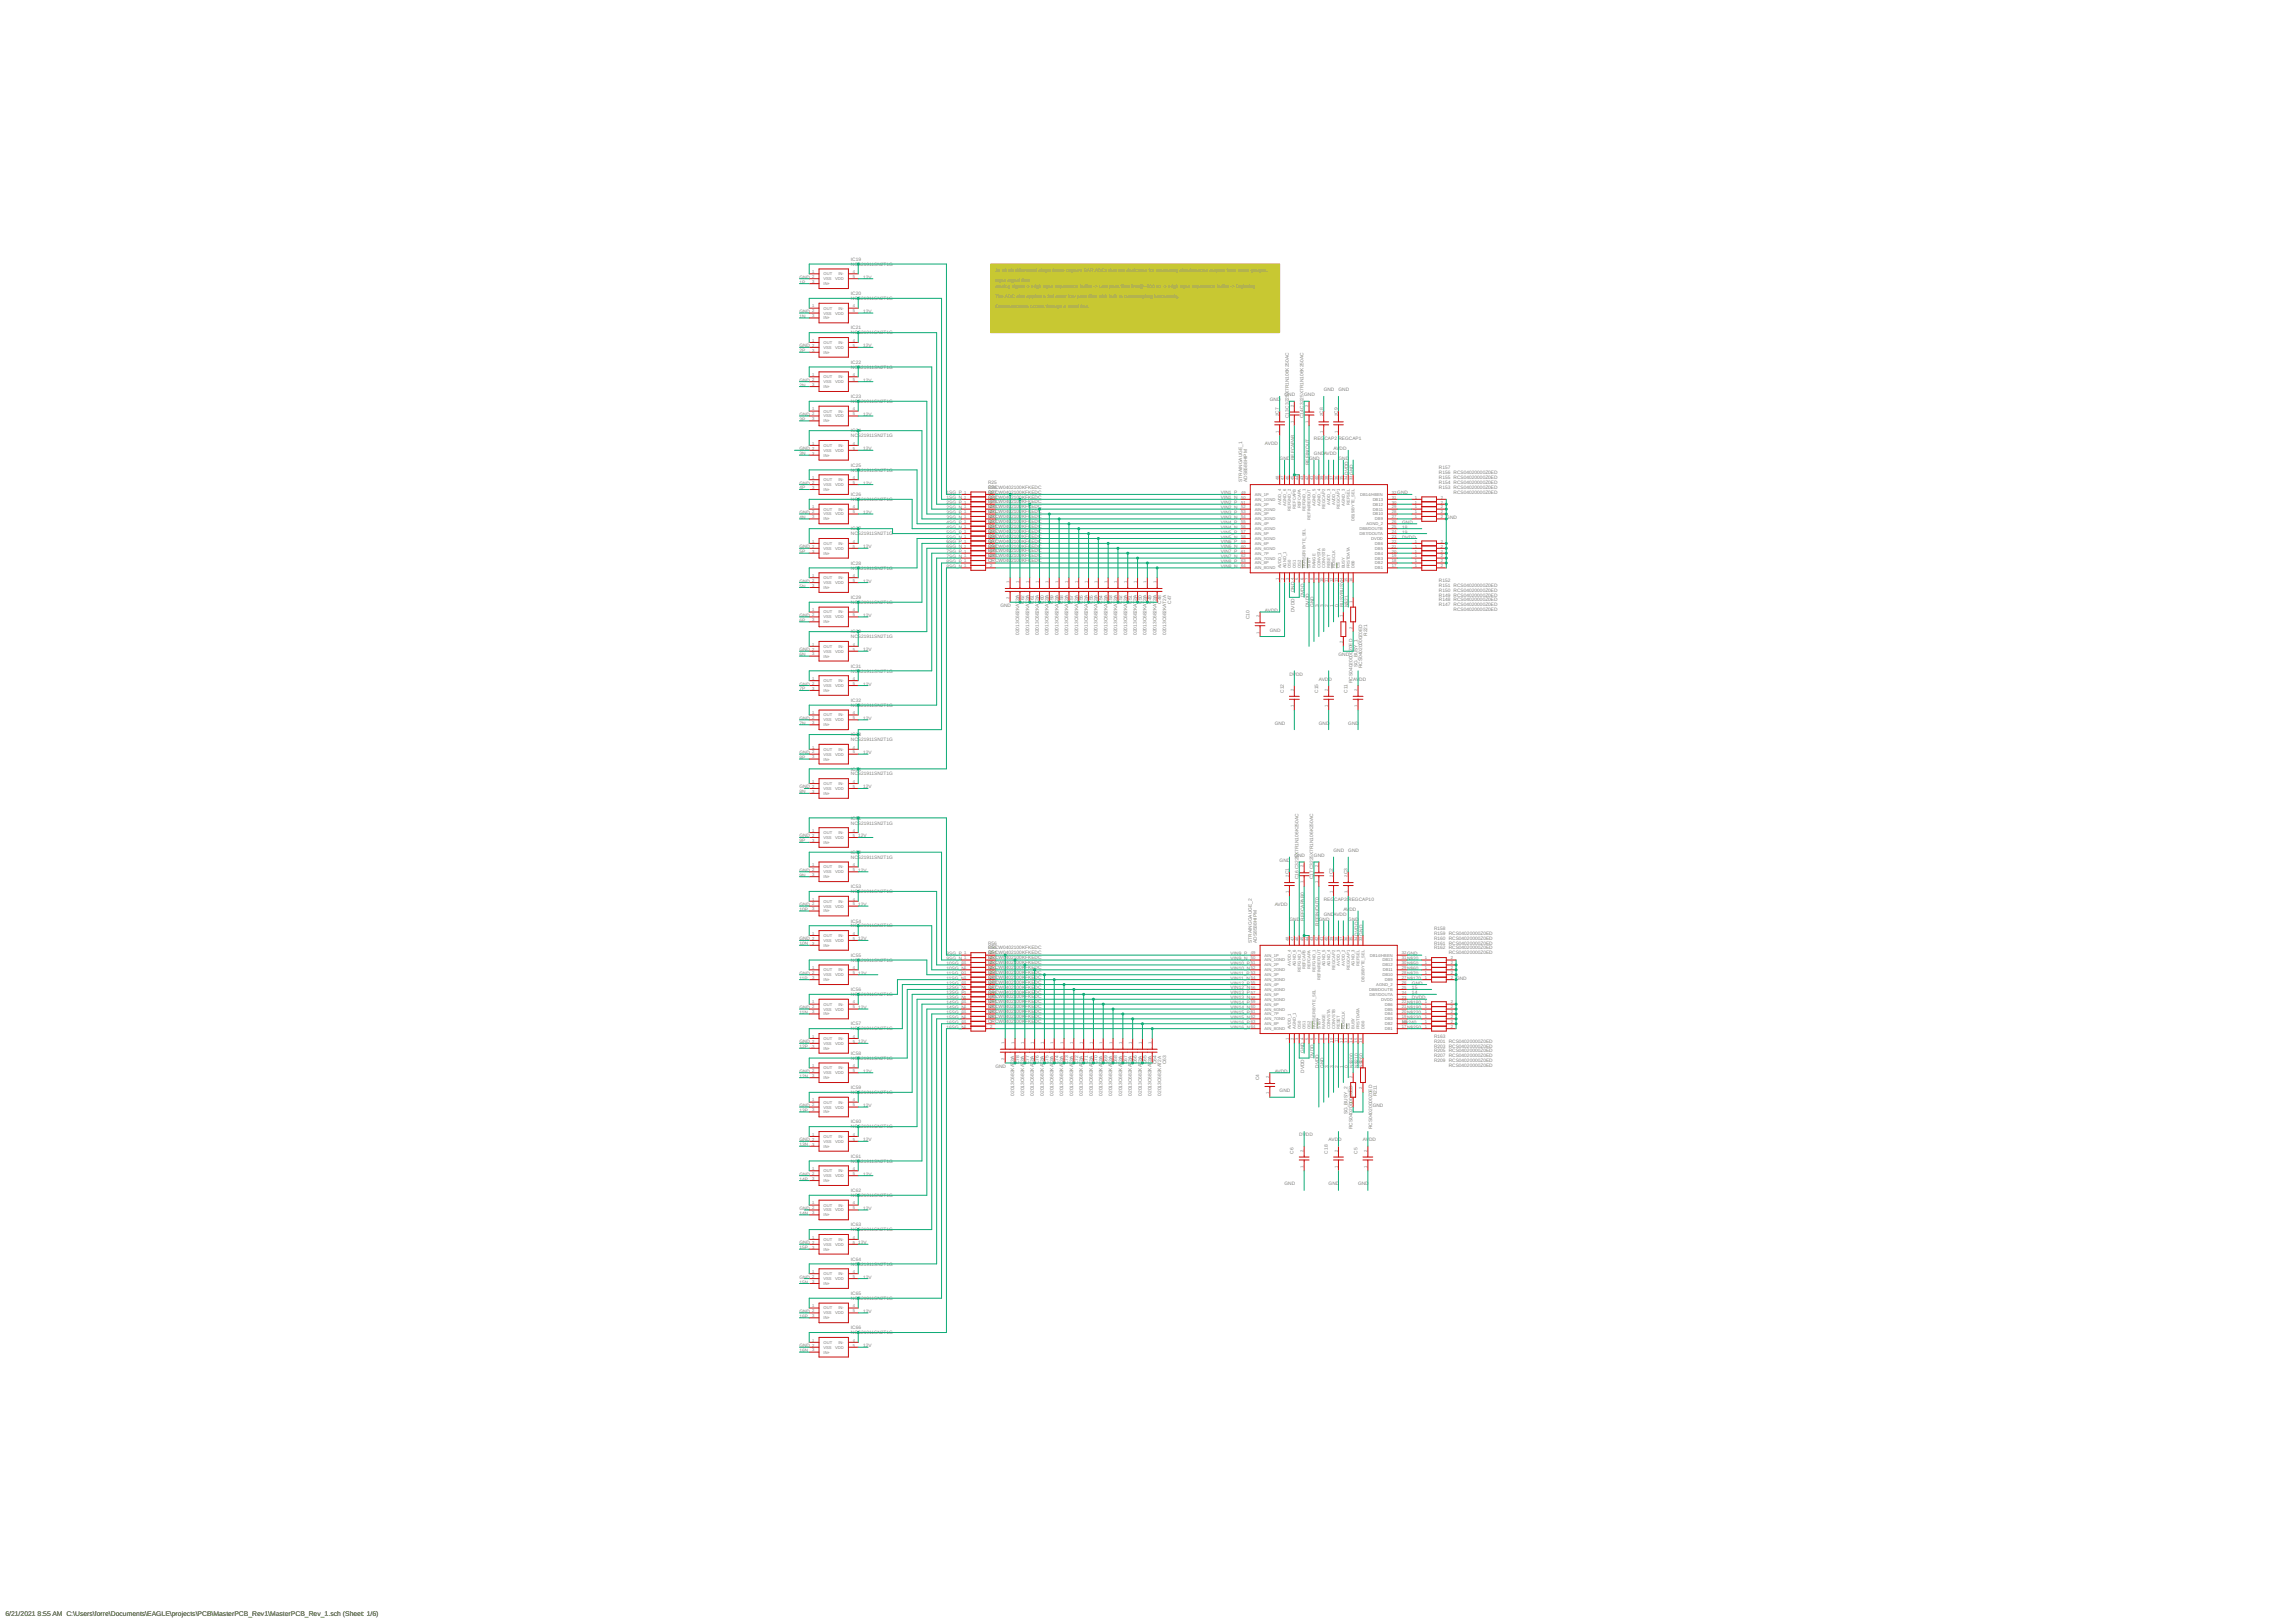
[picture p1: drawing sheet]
<svg xmlns="http://www.w3.org/2000/svg" width="1189mm" height="841mm" viewBox="0 0 1189 841" stroke-linecap="round" stroke-linejoin="round" font-family="sans-serif">
<defs><g id="words">
<g font-size="3.5">
<text x="3" y="837">6/21/2021</text>
<text x="19" y="837">8:55 AM C:\Users\forre\Documents\EAGLE\projects\PCB\MasterPCB_Rev1\MasterPCB_Rev_1.sch (Sheet: 1/6)</text>
</g>
<g font-size="2.5" fill="#808080">
<text x="441" y="138">NCS21911SN2T1G</text>
<text x="441" y="135">IC19</text>
<text x="516" y="141">2x 16 bit differential single frame capture SAR ADCs that are dedicated for measuring simultaneous outputs from strain gauges.</text>
<text x="414" y="144">GND</text>
<text x="414" y="147">1P</text>
<text x="447" y="144">12V</text>
<text x="516" y="146">Input signal flow</text>
<text x="516" y="149">Analog signal -&gt; High input impedance buffer -&gt; Low pass filter BW@~200 hz -&gt; High input impedance buffer -&gt; Digitizing</text>
<text x="441" y="155">NCS21911SN2T1G</text>
<text x="441" y="153">IC20</text>
<text x="516" y="154">The ADC also applies a 3rd order low pass filter with built in oversampling functionalty.</text>
<text x="516" y="160">Communication occurs thorugh a serial line.</text>
<text x="414" y="162">GND</text>
<text x="414" y="165">1N</text>
<text x="447" y="162">12V</text>
<text x="441" y="173">NCS21911SN2T1G</text>
<text x="441" y="171">IC21</text>
<text x="414" y="180">GND</text>
<text x="447" y="180">12V</text>
<text x="414" y="183">2P</text>
<text x="441" y="191">NCS21911SN2T1G</text>
<text x="441" y="189">IC22</text>
<text x="414" y="198">GND</text>
<text x="447" y="198">12V</text>
<text x="414" y="200">2N</text>
<text x="686" y="203">GND</text>
<text x="694" y="203">GND</text>
<text x="441" y="209">NCS21911SN2T1G</text>
<text x="441" y="206">IC23</text>
<text x="658" y="208">GND</text>
<text x="666" y="205">GND</text>
<text x="676" y="205">GND</text>
<text x="414" y="216">GND</text>
<text x="447" y="216">12V</text>
<text x="663" y="214" transform="rotate(-90 663 214)">C7</text>
<text x="686" y="214" transform="rotate(-90 686 214)">C8</text>
<text x="693" y="214" transform="rotate(-90 693 214)">C9</text>
<text x="414" y="218">3P</text>
<text x="668" y="217" transform="rotate(-90 668 217)">C13 C3225X7R1N106K250AC</text>
<text x="675" y="217" transform="rotate(-90 675 217)">C14 C3225X7R1N106K250AC</text>
<text x="441" y="227">NCS21911SN2T1G</text>
<text x="441" y="224">IC2</text>
<text x="445" y="224">4</text>
<text x="414" y="233">GND</text>
<text x="447" y="233">12V</text>
<text x="656" y="231">AVDD</text>
<text x="681" y="228">REG</text>
<text x="686" y="228">CAP2</text>
<text x="691" y="233">AV</text>
<text x="694" y="228">REGCAP1</text>
<text x="694" y="233">DD</text>
<text x="414" y="236">3N</text>
<text x="663" y="238">GND</text>
<text x="671" y="238" transform="rotate(-90 671 238)">REFCAPAB</text>
<text x="678" y="238">GND</text>
<text x="681" y="236">GND</text>
<text x="686" y="236">AVDD</text>
<text x="694" y="238">GND</text>
<text x="441" y="244">NCS21911SN2T1G</text>
<text x="441" y="242">IC25</text>
<text x="678" y="241" transform="rotate(-90 678 241)">REFIN/OUT</text>
<text x="746" y="246">R156 RCS04020000Z0ED</text>
<text x="746" y="243">R157</text>
<text x="414" y="251">GND</text>
<text x="447" y="251">12V</text>
<text x="512" y="251">R25</text>
<text x="644" y="250" transform="rotate(-90 644 250)">STRAINGAUGE_1</text>
<text x="646" y="250" transform="rotate(-90 646 250)">ADS8588HIPM</text>
<text x="699" y="246" transform="rotate(-90 699 246)">DVDD</text>
<text x="701" y="246" transform="rotate(-90 701 246)">GND</text>
<text x="746" y="251">R154 RCS04020000Z0ED</text>
<text x="746" y="248">R155 RCS04020000Z0ED</text>
<text x="414" y="254">4P</text>
<text x="441" y="257">IC26</text>
<text x="490" y="256">1SG_P</text>
<text x="512" y="253">CRCW0402100KFKEDC</text>
<text x="512" y="256">CRCW0402100KFKEDC</text>
<text x="512" y="253">R26</text>
<text x="512" y="256">R27</text>
<text x="633" y="256">VIN1_P</text>
<text x="724" y="256">GND</text>
<text x="746" y="253">R153 RCS04020000Z0ED</text>
<text x="753" y="256">RCS04020000Z0ED</text>
<text x="441" y="260">NCS21911SN2T1G</text>
<text x="490" y="264">2SG_N</text>
<text x="490" y="261">2SG_P</text>
<text x="490" y="259">1SG_N</text>
<text x="512" y="258">CRCW040</text>
<text x="512" y="261">CRCW040</text>
<text x="512" y="263">CRCW040</text>
<text x="512" y="258">R28</text>
<text x="512" y="261">R29</text>
<text x="512" y="263">R30</text>
<text x="524" y="258">2100KFKEDC</text>
<text x="524" y="261">2100KFKEDC</text>
<text x="524" y="263">2100KFKEDC</text>
<text x="633" y="259">VIN1_N</text>
<text x="633" y="261">VIN2_P</text>
<text x="633" y="264">VIN2_N</text>
<text x="414" y="266">GND</text>
<text x="414" y="269">4N</text>
<text x="447" y="266">12V</text>
<text x="490" y="269">3SG_N</text>
<text x="490" y="266">3SG_P</text>
<text x="512" y="266">CRCW040</text>
<text x="512" y="269">CRCW040</text>
<text x="512" y="266">R31</text>
<text x="512" y="269">R32</text>
<text x="524" y="266">2100KFKEDC</text>
<text x="524" y="269">2100KFKEDC</text>
<text x="633" y="266">VIN3_P</text>
<text x="633" y="269">VIN3_N</text>
<text x="750" y="269">GND</text>
<text x="441" y="275">IC2</text>
<text x="445" y="275">7</text>
<text x="490" y="274">4SG_N</text>
<text x="490" y="271">4SG_P</text>
<text x="512" y="271">CRCW040</text>
<text x="512" y="274">CRCW040</text>
<text x="512" y="271">R33</text>
<text x="512" y="274">R34</text>
<text x="524" y="271">2100KFKEDC</text>
<text x="524" y="274">2100KFKEDC</text>
<text x="633" y="271">VIN4_P</text>
<text x="633" y="274">VIN4_N</text>
<text x="727" y="271">GND</text>
<text x="727" y="274">18</text>
<text x="441" y="277">NCS21911SN2T1G</text>
<text x="490" y="282">6SG_P</text>
<text x="490" y="279">5SG_N</text>
<text x="490" y="277">5SG_P</text>
<text x="512" y="276">CRCW040</text>
<text x="512" y="279">CRCW040</text>
<text x="512" y="281">CRCW040</text>
<text x="512" y="276">R35</text>
<text x="512" y="279">R36</text>
<text x="512" y="281">R37</text>
<text x="524" y="276">2100KFKEDC</text>
<text x="524" y="279">2100KFKEDC</text>
<text x="524" y="281">2100KFKEDC</text>
<text x="633" y="277">VIN5_P</text>
<text x="633" y="279">VIN5_N</text>
<text x="633" y="282">VIN6_P</text>
<text x="727" y="279">DVDD</text>
<text x="727" y="277">19</text>
<text x="414" y="284">GND</text>
<text x="414" y="287">5P</text>
<text x="447" y="284">12V</text>
<text x="490" y="287">7SG_P</text>
<text x="490" y="284">6SG_N</text>
<text x="512" y="284">CRCW040</text>
<text x="512" y="286">CRCW040</text>
<text x="512" y="284">R38</text>
<text x="512" y="286">R39</text>
<text x="524" y="284">2100KFKEDC</text>
<text x="524" y="286">2100KFKEDC</text>
<text x="633" y="284">VIN6_N</text>
<text x="633" y="287">VIN7_P</text>
<text x="441" y="293">IC28</text>
<text x="490" y="292">8SG_P</text>
<text x="490" y="289">7SG_N</text>
<text x="512" y="289">CRCW040</text>
<text x="512" y="291">CRCW040</text>
<text x="512" y="289">R40</text>
<text x="524" y="289">2100KFKEDC</text>
<text x="524" y="291">2100KFKEDC</text>
<text x="633" y="289">VIN7_N</text>
<text x="633" y="292">VIN8_P</text>
<text x="441" y="295">NCS21911SN2T1G</text>
<text x="490" y="294">8SG_N</text>
<text x="633" y="294">VIN8_N</text>
<text x="414" y="302">GND</text>
<text x="414" y="304">5N</text>
<text x="447" y="302">12V</text>
<text x="746" y="304">R151 RCS04020000Z0ED</text>
<text x="746" y="302">R152</text>
<text x="441" y="310">IC29</text>
<text x="528" y="311" transform="rotate(-90 528 311)">2A</text>
<text x="533" y="311" transform="rotate(-90 533 311)">2A</text>
<text x="538" y="311" transform="rotate(-90 538 311)">2A</text>
<text x="543" y="311" transform="rotate(-90 543 311)">2A</text>
<text x="549" y="311" transform="rotate(-90 549 311)">2A</text>
<text x="554" y="311" transform="rotate(-90 554 311)">2A</text>
<text x="559" y="311" transform="rotate(-90 559 311)">2A</text>
<text x="564" y="311" transform="rotate(-90 564 311)">2A</text>
<text x="569" y="311" transform="rotate(-90 569 311)">2A</text>
<text x="574" y="311" transform="rotate(-90 574 311)">2A</text>
<text x="579" y="311" transform="rotate(-90 579 311)">2A</text>
<text x="584" y="311" transform="rotate(-90 584 311)">2A</text>
<text x="589" y="311" transform="rotate(-90 589 311)">2A</text>
<text x="594" y="311" transform="rotate(-90 594 311)">2A</text>
<text x="599" y="311" transform="rotate(-90 599 311)">2A</text>
<text x="671" y="307" transform="rotate(-90 671 307)">GND</text>
<text x="676" y="310" transform="rotate(-90 676 310)">DVDD</text>
<text x="746" y="312">R148 RCS04020000Z0ED</text>
<text x="746" y="309">R149 RCS04020000Z0ED</text>
<text x="746" y="307">R150 RCS04020000Z0ED</text>
<text x="441" y="313">NCS21911SN2T1G</text>
<text x="518" y="315">GND</text>
<text x="531" y="313" transform="rotate(-90 531 313)">C62</text>
<text x="536" y="313" transform="rotate(-90 536 313)">C61</text>
<text x="541" y="313" transform="rotate(-90 541 313)">C60</text>
<text x="546" y="313" transform="rotate(-90 546 313)">C59</text>
<text x="551" y="313" transform="rotate(-90 551 313)">C58</text>
<text x="556" y="313" transform="rotate(-90 556 313)">C57</text>
<text x="561" y="313" transform="rotate(-90 561 313)">C56</text>
<text x="566" y="313" transform="rotate(-90 566 313)">C55</text>
<text x="571" y="313" transform="rotate(-90 571 313)">C54</text>
<text x="576" y="313" transform="rotate(-90 576 313)">C53</text>
<text x="582" y="313" transform="rotate(-90 582 313)">C52</text>
<text x="587" y="313" transform="rotate(-90 587 313)">C51</text>
<text x="592" y="313" transform="rotate(-90 592 313)">C50</text>
<text x="597" y="313" transform="rotate(-90 597 313)">C49</text>
<text x="602" y="313" transform="rotate(-90 602 313)">C48</text>
<text x="607" y="313" transform="rotate(-90 607 313)">C47</text>
<text x="656" y="317">AVDD</text>
<text x="671" y="317" transform="rotate(-90 671 317)">DVDD</text>
<text x="678" y="315" transform="rotate(-90 678 315)">DVDD</text>
<text x="681" y="315" transform="rotate(-90 681 315)">GND</text>
<text x="683" y="315" transform="rotate(-90 683 315)">3</text>
<text x="686" y="315" transform="rotate(-90 686 315)">3</text>
<text x="689" y="315" transform="rotate(-90 689 315)">2</text>
<text x="691" y="315" transform="rotate(-90 691 315)">1</text>
<text x="694" y="315" transform="rotate(-90 694 315)">0</text>
<text x="696" y="315" transform="rotate(-90 696 315)">BUSYBUSY</text>
<text x="699" y="315" transform="rotate(-90 699 315)">N$21</text>
<text x="746" y="314">R147 RCS04020000Z0ED</text>
<text x="753" y="317">RCS04020000Z0ED</text>
<text x="414" y="320">GND</text>
<text x="414" y="322">6P</text>
<text x="447" y="320">12V</text>
<text x="648" y="321" transform="rotate(-90 648 321)">C10</text>
<text x="441" y="328">IC3</text>
<text x="445" y="328">0</text>
<text x="528" y="329" transform="rotate(-90 528 329)">02013C682KAT</text>
<text x="533" y="329" transform="rotate(-90 533 329)">02013C682KAT</text>
<text x="538" y="329" transform="rotate(-90 538 329)">02013C682KAT</text>
<text x="543" y="329" transform="rotate(-90 543 329)">02013C682KAT</text>
<text x="549" y="329" transform="rotate(-90 549 329)">02013C682KAT</text>
<text x="554" y="329" transform="rotate(-90 554 329)">02013C682KAT</text>
<text x="559" y="329" transform="rotate(-90 559 329)">02013C682KAT</text>
<text x="564" y="329" transform="rotate(-90 564 329)">02013C682KAT</text>
<text x="569" y="329" transform="rotate(-90 569 329)">02013C682KAT</text>
<text x="574" y="329" transform="rotate(-90 574 329)">02013C682KAT</text>
<text x="579" y="329" transform="rotate(-90 579 329)">02013C682KAT</text>
<text x="584" y="329" transform="rotate(-90 584 329)">02013C682KAT</text>
<text x="589" y="329" transform="rotate(-90 589 329)">02013C682KAT</text>
<text x="594" y="329" transform="rotate(-90 594 329)">02013C682KAT</text>
<text x="599" y="329" transform="rotate(-90 599 329)">02013C682KAT</text>
<text x="604" y="329" transform="rotate(-90 604 329)">02013C682KAT2A</text>
<text x="658" y="327">GND</text>
<text x="709" y="329" transform="rotate(-90 709 329)">R221</text>
<text x="441" y="331">NCS21911SN2T1G</text>
<text x="414" y="337">GND</text>
<text x="414" y="340">6N</text>
<text x="447" y="337">12V</text>
<text x="694" y="340">GND</text>
<text x="441" y="346">IC31</text>
<text x="703" y="346" transform="rotate(-90 703 346)">SG_BUSY_1</text>
<text x="706" y="346" transform="rotate(-90 706 346)">RCS04020000Z0ED</text>
<text x="441" y="349">NCS21911SN2T1G</text>
<text x="668" y="350">DVDD</text>
<text x="683" y="353">AVDD</text>
<text x="701" y="354" transform="rotate(-90 701 354)">RCS04020000Z0ED</text>
<text x="701" y="353">AV</text>
<text x="704" y="353">DD</text>
<text x="414" y="355">GND</text>
<text x="414" y="358">7P</text>
<text x="447" y="355">12V</text>
<text x="665" y="359" transform="rotate(-90 665 359)">C12</text>
<text x="683" y="359" transform="rotate(-90 683 359)">C15</text>
<text x="698" y="359" transform="rotate(-90 698 359)">C11</text>
<text x="441" y="364">IC32</text>
<text x="441" y="366">NCS21911SN2T1G</text>
<text x="414" y="373">GND</text>
<text x="414" y="376">7N</text>
<text x="447" y="373">12V</text>
<text x="661" y="376">GND</text>
<text x="683" y="376">GND</text>
<text x="699" y="376">GND</text>
<text x="441" y="382">IC3</text>
<text x="445" y="382">3</text>
<text x="441" y="384">NCS21911SN2T1G</text>
<text x="414" y="391">GND</text>
<text x="414" y="393">8P</text>
<text x="447" y="391">12V</text>
<text x="441" y="402">NCS21911SN2T1G</text>
<text x="441" y="399">IC3</text>
<text x="445" y="399">4</text>
<text x="414" y="409">GND</text>
<text x="414" y="411">8N</text>
<text x="447" y="409">12V</text>
<text x="441" y="425">IC5</text>
<text x="445" y="425">1</text>
<text x="441" y="427">NCS21911SN2T1G</text>
<text x="414" y="434">GND</text>
<text x="414" y="437">9P</text>
<text x="445" y="434">12V</text>
<text x="441" y="442">IC5</text>
<text x="445" y="442">2</text>
<text x="691" y="442">GND</text>
<text x="699" y="442">GND</text>
<text x="441" y="445">NCS21911SN2T1G</text>
<text x="663" y="447">GND</text>
<text x="671" y="444">GND</text>
<text x="681" y="444">GND</text>
<text x="414" y="452">GND</text>
<text x="414" y="454">9N</text>
<text x="445" y="452">12V</text>
<text x="668" y="453" transform="rotate(-90 668 453)">C1</text>
<text x="673" y="456" transform="rotate(-90 673 456)">C16 C3225X7R1N106K250AC</text>
<text x="681" y="456" transform="rotate(-90 681 456)">C17 C3225X7R1N106K250AC</text>
<text x="691" y="453" transform="rotate(-90 691 453)">C2</text>
<text x="698" y="453" transform="rotate(-90 698 453)">C3</text>
<text x="441" y="460">IC53</text>
<text x="441" y="463">NCS21911SN2T1G</text>
<text x="686" y="467">REG</text>
<text x="691" y="467">CAP20</text>
<text x="699" y="467">REGCAP10</text>
<text x="414" y="470">GND</text>
<text x="414" y="472">10P</text>
<text x="445" y="470">12V</text>
<text x="661" y="470">AVDD</text>
<text x="696" y="472">AV</text>
<text x="699" y="472">DD</text>
<text x="441" y="478">IC54</text>
<text x="668" y="477">GND</text>
<text x="676" y="477" transform="rotate(-90 676 477)">REFCAPAB0</text>
<text x="683" y="480" transform="rotate(-90 683 480)">REFIN/OUT0</text>
<text x="683" y="477">GND</text>
<text x="686" y="475">GND</text>
<text x="691" y="475">AVDD</text>
<text x="699" y="477">GND</text>
<text x="441" y="481">NCS21911SN2T1G</text>
<text x="704" y="485" transform="rotate(-90 704 485)">DVDD</text>
<text x="706" y="485" transform="rotate(-90 706 485)">GND</text>
<text x="743" y="482">R158</text>
<text x="743" y="484">R159 RCS04020000Z0ED</text>
<text x="414" y="487">GND</text>
<text x="414" y="490">10N</text>
<text x="445" y="487">12V</text>
<text x="512" y="489">R56</text>
<text x="649" y="489" transform="rotate(-90 649 489)">STRAINGGAUGE_2</text>
<text x="651" y="489" transform="rotate(-90 651 489)">ADS8588HIPM</text>
<text x="743" y="487">R160 RCS04020000Z0ED</text>
<text x="743" y="489">R161 RCS04020000Z0ED</text>
<text x="441" y="496">IC55</text>
<text x="490" y="495">9SG_P</text>
<text x="490" y="497">9SG_N</text>
<text x="512" y="497">CRCW0</text>
<text x="512" y="495">CRCW0402100KFKEDC</text>
<text x="512" y="492">CRCW0402100KFKEDC</text>
<text x="512" y="497">R53</text>
<text x="512" y="495">R54</text>
<text x="512" y="492">R55</text>
<text x="521" y="497">402100KFKEDC</text>
<text x="638" y="497">VIN9_N</text>
<text x="638" y="495">VIN9_P</text>
<text x="729" y="495">GND</text>
<text x="729" y="497">N$20</text>
<text x="743" y="492">R162 RCS04020000Z0ED</text>
<text x="751" y="495">RCS04020000Z0ED</text>
<text x="441" y="498">NCS21911SN2T1G</text>
<text x="490" y="500">10SG_P</text>
<text x="490" y="503">10SG_N</text>
<text x="512" y="502">CRCW0</text>
<text x="512" y="500">CRCW0</text>
<text x="512" y="502">R51</text>
<text x="512" y="500">R52</text>
<text x="521" y="502">402100K</text>
<text x="521" y="500">402100KFKEDC</text>
<text x="531" y="502">FKEDC</text>
<text x="638" y="500">VIN10_P</text>
<text x="638" y="503">VIN10_N</text>
<text x="729" y="500">N$50</text>
<text x="729" y="503">N$60</text>
<text x="414" y="505">GND</text>
<text x="414" y="508">11P</text>
<text x="445" y="505">12V</text>
<text x="490" y="505">11SG_P</text>
<text x="490" y="508">11SG_N</text>
<text x="512" y="510">CRCW0</text>
<text x="512" y="507">CRCW0</text>
<text x="512" y="505">CRCW0</text>
<text x="512" y="510">R48</text>
<text x="512" y="507">R49</text>
<text x="512" y="505">R50</text>
<text x="521" y="510">402100K</text>
<text x="521" y="507">402100K</text>
<text x="521" y="505">402100K</text>
<text x="531" y="510">FKE</text>
<text x="531" y="507">FKE</text>
<text x="531" y="505">FKE</text>
<text x="536" y="510">DC</text>
<text x="536" y="507">DC</text>
<text x="536" y="505">DC</text>
<text x="638" y="505">VIN11_P</text>
<text x="638" y="508">VIN11_N</text>
<text x="729" y="505">N$70</text>
<text x="729" y="508">N$170</text>
<text x="755" y="508">GND</text>
<text x="441" y="514">IC56</text>
<text x="490" y="510">12SG_P</text>
<text x="490" y="513">12SG_N</text>
<text x="490" y="515">13SG_P</text>
<text x="512" y="515">CRCW0</text>
<text x="512" y="512">CRCW0</text>
<text x="512" y="515">R46</text>
<text x="512" y="512">R47</text>
<text x="521" y="515">402100K</text>
<text x="521" y="512">402100K</text>
<text x="531" y="515">FKE</text>
<text x="531" y="512">FKE</text>
<text x="536" y="515">DC</text>
<text x="536" y="512">DC</text>
<text x="638" y="510">VIN12_P</text>
<text x="638" y="513">VIN12_N</text>
<text x="638" y="515">VIN13_P</text>
<text x="732" y="510">GND</text>
<text x="732" y="515">14</text>
<text x="732" y="513">15</text>
<text x="441" y="516">NCS21911SN2T1G</text>
<text x="490" y="518">13SG_N</text>
<text x="490" y="520">14SG_P</text>
<text x="512" y="520">CRCW0</text>
<text x="512" y="517">CRCW0</text>
<text x="512" y="520">R44</text>
<text x="512" y="517">R45</text>
<text x="521" y="520">402100K</text>
<text x="521" y="517">402100K</text>
<text x="531" y="520">FKE</text>
<text x="531" y="517">FKE</text>
<text x="536" y="520">DC</text>
<text x="536" y="517">DC</text>
<text x="638" y="518">VIN13_N</text>
<text x="638" y="520">VIN14_P</text>
<text x="729" y="520">N$180</text>
<text x="732" y="518">DVDD</text>
<text x="414" y="523">GND</text>
<text x="414" y="525">11N</text>
<text x="445" y="523">12V</text>
<text x="490" y="523">14SG_N</text>
<text x="490" y="525">15SG_P</text>
<text x="490" y="528">15SG_N</text>
<text x="512" y="528">CRCW0</text>
<text x="512" y="525">CRCW0</text>
<text x="512" y="522">CRCW0</text>
<text x="512" y="528">R41</text>
<text x="512" y="525">R42</text>
<text x="512" y="522">R43</text>
<text x="521" y="528">402100K</text>
<text x="521" y="525">402100K</text>
<text x="521" y="522">402100K</text>
<text x="531" y="528">FKE</text>
<text x="531" y="525">FKE</text>
<text x="531" y="522">FKE</text>
<text x="536" y="528">DC</text>
<text x="536" y="525">DC</text>
<text x="536" y="522">DC</text>
<text x="638" y="525">VIN15_P</text>
<text x="638" y="523">VIN14_N</text>
<text x="638" y="528">VIN15_N</text>
<text x="729" y="523">N$190</text>
<text x="729" y="525">N$220</text>
<text x="729" y="528">N$230</text>
<text x="441" y="534">NCS21911SN2T1G</text>
<text x="441" y="531">IC57</text>
<text x="490" y="530">16SG_P</text>
<text x="490" y="533">16SG_N</text>
<text x="512" y="530">CRCW0</text>
<text x="521" y="530">402100K</text>
<text x="531" y="530">FKE</text>
<text x="536" y="530">DC</text>
<text x="638" y="530">VIN16_P</text>
<text x="638" y="533">VIN16_N</text>
<text x="727" y="530">N$240</text>
<text x="729" y="533">N$250</text>
<text x="743" y="538">R163</text>
<text x="414" y="541">GND</text>
<text x="414" y="543">12P</text>
<text x="445" y="541">12V</text>
<text x="676" y="546" transform="rotate(-90 676 546)">GND</text>
<text x="743" y="540">R201 RCS04020000Z0ED</text>
<text x="743" y="543">R203 RCS04020000Z0ED</text>
<text x="743" y="545">R205 RCS04020000Z0ED</text>
<text x="441" y="549">NCS21911SN2T1G</text>
<text x="441" y="547">IC58</text>
<text x="526" y="550" transform="rotate(-90 526 550)">2A</text>
<text x="528" y="552" transform="rotate(-90 528 552)">C78</text>
<text x="531" y="550" transform="rotate(-90 531 550)">2A</text>
<text x="533" y="552" transform="rotate(-90 533 552)">C77</text>
<text x="536" y="550" transform="rotate(-90 536 550)">2A</text>
<text x="538" y="552" transform="rotate(-90 538 552)">C76</text>
<text x="541" y="550" transform="rotate(-90 541 550)">2A</text>
<text x="543" y="552" transform="rotate(-90 543 552)">C75</text>
<text x="546" y="550" transform="rotate(-90 546 550)">2A</text>
<text x="549" y="552" transform="rotate(-90 549 552)">C74</text>
<text x="551" y="550" transform="rotate(-90 551 550)">2A</text>
<text x="554" y="552" transform="rotate(-90 554 552)">C73</text>
<text x="556" y="550" transform="rotate(-90 556 550)">2A</text>
<text x="559" y="552" transform="rotate(-90 559 552)">C72</text>
<text x="561" y="550" transform="rotate(-90 561 550)">2A</text>
<text x="564" y="552" transform="rotate(-90 564 552)">C71</text>
<text x="566" y="550" transform="rotate(-90 566 550)">2A</text>
<text x="569" y="552" transform="rotate(-90 569 552)">C70</text>
<text x="571" y="550" transform="rotate(-90 571 550)">2A</text>
<text x="574" y="552" transform="rotate(-90 574 552)">C69</text>
<text x="576" y="550" transform="rotate(-90 576 550)">2A</text>
<text x="579" y="552" transform="rotate(-90 579 552)">C68</text>
<text x="582" y="550" transform="rotate(-90 582 550)">2A</text>
<text x="584" y="552" transform="rotate(-90 584 552)">C67</text>
<text x="587" y="550" transform="rotate(-90 587 550)">2A</text>
<text x="589" y="552" transform="rotate(-90 589 552)">C66</text>
<text x="592" y="550" transform="rotate(-90 592 550)">2A</text>
<text x="594" y="552" transform="rotate(-90 594 552)">C65</text>
<text x="597" y="550" transform="rotate(-90 597 550)">2A</text>
<text x="599" y="552" transform="rotate(-90 599 552)">C64</text>
<text x="604" y="552" transform="rotate(-90 604 552)">C63</text>
<text x="681" y="548" transform="rotate(-90 681 548)">DVDD</text>
<text x="743" y="548">R207 RCS04020000Z0ED</text>
<text x="743" y="550">R209 RCS04020000Z0ED</text>
<text x="414" y="556">GND</text>
<text x="447" y="556">12V</text>
<text x="516" y="553">GND</text>
<text x="661" y="556">AVDD</text>
<text x="676" y="556" transform="rotate(-90 676 556)">DVDD</text>
<text x="683" y="553" transform="rotate(-90 683 553)">DVDD</text>
<text x="686" y="553" transform="rotate(-90 686 553)">GND</text>
<text x="689" y="553" transform="rotate(-90 689 553)">3</text>
<text x="691" y="553" transform="rotate(-90 691 553)">3</text>
<text x="694" y="553" transform="rotate(-90 694 553)">2</text>
<text x="696" y="553" transform="rotate(-90 696 553)">1</text>
<text x="699" y="553" transform="rotate(-90 699 553)">0</text>
<text x="701" y="553" transform="rotate(-90 701 553)">N$200</text>
<text x="704" y="553" transform="rotate(-90 704 553)">N$210</text>
<text x="706" y="553" transform="rotate(-90 706 553)">N$260</text>
<text x="751" y="553">RCS04020000Z0ED</text>
<text x="414" y="558">12N</text>
<text x="653" y="560" transform="rotate(-90 653 560)">C4</text>
<text x="441" y="567">NCS21911SN2T1G</text>
<text x="441" y="564">IC59</text>
<text x="526" y="568" transform="rotate(-90 526 568)">02013C682KAT</text>
<text x="531" y="568" transform="rotate(-90 531 568)">02013C682KAT</text>
<text x="536" y="568" transform="rotate(-90 536 568)">02013C682KAT</text>
<text x="541" y="568" transform="rotate(-90 541 568)">02013C682KAT</text>
<text x="546" y="568" transform="rotate(-90 546 568)">02013C682KAT</text>
<text x="551" y="568" transform="rotate(-90 551 568)">02013C682KAT</text>
<text x="556" y="568" transform="rotate(-90 556 568)">02013C682KAT</text>
<text x="561" y="568" transform="rotate(-90 561 568)">02013C682KAT</text>
<text x="566" y="568" transform="rotate(-90 566 568)">02013C682KAT</text>
<text x="571" y="568" transform="rotate(-90 571 568)">02013C682KAT</text>
<text x="576" y="568" transform="rotate(-90 576 568)">02013C682KAT</text>
<text x="582" y="568" transform="rotate(-90 582 568)">02013C682KAT</text>
<text x="587" y="568" transform="rotate(-90 587 568)">02013C682KAT</text>
<text x="592" y="568" transform="rotate(-90 592 568)">02013C682KAT</text>
<text x="597" y="568" transform="rotate(-90 597 568)">02013C682KAT</text>
<text x="602" y="568" transform="rotate(-90 602 568)">02013C682KAT2A</text>
<text x="663" y="566">GND</text>
<text x="714" y="568" transform="rotate(-90 714 568)">R211</text>
<text x="414" y="574">GND</text>
<text x="447" y="574">12V</text>
<text x="711" y="574">GND</text>
<text x="414" y="576">13P</text>
<text x="698" y="577" transform="rotate(-90 698 577)">SG_BUSY_2</text>
<text x="441" y="585">NCS21911SN2T1G</text>
<text x="441" y="582">IC60</text>
<text x="701" y="585" transform="rotate(-90 701 585)">RCS04020000Z0ED</text>
<text x="711" y="585" transform="rotate(-90 711 585)">RCS04020000Z0ED</text>
<text x="414" y="591">GND</text>
<text x="414" y="594">13N</text>
<text x="447" y="591">12V</text>
<text x="673" y="589">DVDD</text>
<text x="689" y="591">AVDD</text>
<text x="706" y="591">AV</text>
<text x="710" y="591">DD</text>
<text x="441" y="600">IC61</text>
<text x="670" y="598" transform="rotate(-90 670 598)">C6</text>
<text x="688" y="598" transform="rotate(-90 688 598)">C18</text>
<text x="703" y="598" transform="rotate(-90 703 598)">C5</text>
<text x="441" y="602">NCS21911SN2T1G</text>
<text x="414" y="609">GND</text>
<text x="414" y="612">14P</text>
<text x="447" y="609">12V</text>
<text x="441" y="618">IC62</text>
<text x="666" y="614">GND</text>
<text x="689" y="614">GND</text>
<text x="704" y="614">GND</text>
<text x="441" y="620">NCS21911SN2T1G</text>
<text x="414" y="627">GND</text>
<text x="414" y="630">14N</text>
<text x="447" y="627">12V</text>
<text x="441" y="636">IC63</text>
<text x="441" y="638">NCS21911SN2T1G</text>
<text x="414" y="645">GND</text>
<text x="414" y="647">15P</text>
<text x="445" y="645">12V</text>
<text x="441" y="653">IC64</text>
<text x="441" y="656">NCS21911SN2T1G</text>
<text x="414" y="663">GND</text>
<text x="414" y="665">15N</text>
<text x="447" y="663">12V</text>
<text x="441" y="671">IC65</text>
<text x="441" y="674">NCS21911SN2T1G</text>
<text x="414" y="680">GND</text>
<text x="414" y="683">16P</text>
<text x="447" y="680">12V</text>
<text x="441" y="689">IC66</text>
<text x="441" y="691">NCS21911SN2T1G</text>
<text x="414" y="698">GND</text>
<text x="414" y="701">16N</text>
<text x="447" y="698">12V</text>
</g>
<g font-size="2.1" fill="#808080">
<text x="421" y="142">1</text>
<text x="427" y="143">OUT</text>
<text x="434" y="143">IN-</text>
<text x="442" y="142">4</text>
<text x="421" y="144">2</text>
<text x="421" y="147">3</text>
<text x="427" y="145">VSS</text>
<text x="427" y="148">IN+</text>
<text x="433" y="145">VDD</text>
<text x="442" y="144">5</text>
<text x="421" y="159">1</text>
<text x="421" y="162">2</text>
<text x="427" y="160">OUT</text>
<text x="434" y="160">IN-</text>
<text x="442" y="159">4</text>
<text x="442" y="162">5</text>
<text x="421" y="164">3</text>
<text x="427" y="163">VSS</text>
<text x="427" y="166">IN+</text>
<text x="433" y="163">VDD</text>
<text x="421" y="177">1</text>
<text x="421" y="180">2</text>
<text x="427" y="178">OUT</text>
<text x="434" y="178">IN-</text>
<text x="442" y="177">4</text>
<text x="442" y="180">5</text>
<text x="421" y="182">3</text>
<text x="427" y="181">VSS</text>
<text x="427" y="183">IN+</text>
<text x="433" y="181">VDD</text>
<text x="421" y="195">1</text>
<text x="421" y="197">2</text>
<text x="427" y="196">OUT</text>
<text x="434" y="196">IN-</text>
<text x="442" y="195">4</text>
<text x="442" y="197">5</text>
<text x="421" y="200">3</text>
<text x="427" y="199">VSS</text>
<text x="427" y="201">IN+</text>
<text x="433" y="199">VDD</text>
<text x="421" y="213">1</text>
<text x="421" y="215">2</text>
<text x="427" y="214">OUT</text>
<text x="434" y="214">IN-</text>
<text x="442" y="213">4</text>
<text x="442" y="215">5</text>
<text x="663" y="216" transform="rotate(-90 663 216)">2</text>
<text x="670" y="211" transform="rotate(-90 670 211)">2</text>
<text x="678" y="211" transform="rotate(-90 678 211)">2</text>
<text x="686" y="216" transform="rotate(-90 686 216)">2</text>
<text x="693" y="216" transform="rotate(-90 693 216)">2</text>
<text x="421" y="218">3</text>
<text x="427" y="216">VSS</text>
<text x="427" y="219">IN+</text>
<text x="433" y="216">VDD</text>
<text x="670" y="219" transform="rotate(-90 670 219)">1</text>
<text x="678" y="219" transform="rotate(-90 678 219)">1</text>
<text x="663" y="224" transform="rotate(-90 663 224)">1</text>
<text x="686" y="224" transform="rotate(-90 686 224)">1</text>
<text x="693" y="224" transform="rotate(-90 693 224)">1</text>
<text x="421" y="230">1</text>
<text x="421" y="233">2</text>
<text x="427" y="232">OUT</text>
<text x="434" y="232">IN-</text>
<text x="442" y="230">4</text>
<text x="442" y="233">5</text>
<text x="421" y="236">3</text>
<text x="427" y="234">VSS</text>
<text x="427" y="237">IN+</text>
<text x="433" y="234">VDD</text>
<text x="421" y="248">1</text>
<text x="421" y="251">2</text>
<text x="427" y="249">OUT</text>
<text x="427" y="252">VSS</text>
<text x="433" y="252">VDD</text>
<text x="434" y="249">IN-</text>
<text x="442" y="248">4</text>
<text x="442" y="251">5</text>
<text x="663" y="249" transform="rotate(-90 663 249)">48</text>
<text x="665" y="249" transform="rotate(-90 665 249)">47</text>
<text x="668" y="249" transform="rotate(-90 668 249)">46</text>
<text x="670" y="249" transform="rotate(-90 670 249)">45</text>
<text x="673" y="249" transform="rotate(-90 673 249)">44</text>
<text x="676" y="249" transform="rotate(-90 676 249)">43</text>
<text x="678" y="249" transform="rotate(-90 678 249)">42</text>
<text x="681" y="249" transform="rotate(-90 681 249)">41</text>
<text x="683" y="249" transform="rotate(-90 683 249)">40</text>
<text x="686" y="249" transform="rotate(-90 686 249)">39</text>
<text x="688" y="249" transform="rotate(-90 688 249)">38</text>
<text x="691" y="249" transform="rotate(-90 691 249)">37</text>
<text x="693" y="249" transform="rotate(-90 693 249)">36</text>
<text x="696" y="249" transform="rotate(-90 696 249)">35</text>
<text x="698" y="249" transform="rotate(-90 698 249)">34</text>
<text x="701" y="249" transform="rotate(-90 701 249)">33</text>
<text x="421" y="253">3</text>
<text x="427" y="254">IN+</text>
<text x="500" y="256">1</text>
<text x="513" y="256">2</text>
<text x="643" y="256">49</text>
<text x="650" y="257">AIN_1P</text>
<text x="705" y="257">DB14/HBEN</text>
<text x="721" y="256">32</text>
<text x="421" y="263">1</text>
<text x="442" y="263">4</text>
<text x="500" y="258">1</text>
<text x="500" y="261">1</text>
<text x="500" y="263">1</text>
<text x="513" y="258">2</text>
<text x="513" y="261">2</text>
<text x="513" y="263">2</text>
<text x="643" y="263">52</text>
<text x="643" y="261">51</text>
<text x="643" y="258">50</text>
<text x="650" y="262">AIN_2P</text>
<text x="650" y="259">AIN_1GND</text>
<text x="664" y="262" transform="rotate(-90 664 262)">AVDD_4</text>
<text x="666" y="262" transform="rotate(-90 666 262)">AGND_6</text>
<text x="672" y="264" transform="rotate(-90 672 264)">REFCAPB</text>
<text x="674" y="263" transform="rotate(-90 674 263)">REFCAPA</text>
<text x="682" y="262" transform="rotate(-90 682 262)">AGND_5</text>
<text x="684" y="262" transform="rotate(-90 684 262)">AGND_4</text>
<text x="687" y="264" transform="rotate(-90 687 264)">REGCAP2</text>
<text x="689" y="262" transform="rotate(-90 689 262)">AVDD_3</text>
<text x="692" y="262" transform="rotate(-90 692 262)">AVDD_2</text>
<text x="694" y="264" transform="rotate(-90 694 264)">REGCAP1</text>
<text x="697" y="262" transform="rotate(-90 697 262)">AGND_3</text>
<text x="699" y="262" transform="rotate(-90 699 262)">REFSEL</text>
<text x="711" y="262">DB12</text>
<text x="711" y="259">DB13</text>
<text x="721" y="263">29</text>
<text x="721" y="261">30</text>
<text x="721" y="258">31</text>
<text x="733" y="263">1</text>
<text x="733" y="261">1</text>
<text x="733" y="258">1</text>
<text x="747" y="263">2</text>
<text x="747" y="261">2</text>
<text x="747" y="258">2</text>
<text x="421" y="266">2</text>
<text x="421" y="269">3</text>
<text x="427" y="265">OUT</text>
<text x="427" y="267">VSS</text>
<text x="427" y="270">IN+</text>
<text x="433" y="267">VDD</text>
<text x="434" y="265">IN-</text>
<text x="442" y="266">5</text>
<text x="500" y="266">1</text>
<text x="500" y="269">1</text>
<text x="513" y="266">2</text>
<text x="513" y="269">2</text>
<text x="643" y="269">54</text>
<text x="643" y="266">53</text>
<text x="650" y="270">AIN_3GND</text>
<text x="650" y="267">AIN_3P</text>
<text x="650" y="265">AIN_2GND</text>
<text x="669" y="265" transform="rotate(-90 669 265)">REFGND_2</text>
<text x="677" y="265" transform="rotate(-90 677 265)">REFGND_1</text>
<text x="679" y="269" transform="rotate(-90 679 269)">REFIN/REFOUT</text>
<text x="711" y="267">DB10</text>
<text x="712" y="265">DB11</text>
<text x="713" y="270">DB9</text>
<text x="721" y="269">27</text>
<text x="721" y="266">28</text>
<text x="733" y="269">1</text>
<text x="733" y="266">1</text>
<text x="747" y="269">2</text>
<text x="747" y="266">2</text>
<text x="500" y="271">1</text>
<text x="500" y="274">1</text>
<text x="513" y="271">2</text>
<text x="513" y="274">2</text>
<text x="643" y="274">56</text>
<text x="643" y="271">55</text>
<text x="650" y="275">AIN_4GND</text>
<text x="650" y="272">AIN_4P</text>
<text x="702" y="270" transform="rotate(-90 702 270)">DB15/BYTE_SEL</text>
<text x="704" y="275">DB8/DOUTB</text>
<text x="708" y="272">AGND_2</text>
<text x="721" y="274">25</text>
<text x="721" y="271">26</text>
<text x="421" y="281">1</text>
<text x="442" y="281">4</text>
<text x="500" y="276">1</text>
<text x="500" y="279">1</text>
<text x="500" y="281">1</text>
<text x="513" y="276">2</text>
<text x="513" y="279">2</text>
<text x="513" y="281">2</text>
<text x="643" y="281">59</text>
<text x="643" y="279">58</text>
<text x="643" y="276">57</text>
<text x="650" y="280">AIN_5GND</text>
<text x="650" y="277">AIN_5P</text>
<text x="705" y="277">DB7/DOUTA</text>
<text x="711" y="280">DVDD</text>
<text x="721" y="281">22</text>
<text x="721" y="279">23</text>
<text x="721" y="276">24</text>
<text x="733" y="281">1</text>
<text x="747" y="281">2</text>
<text x="421" y="284">2</text>
<text x="421" y="286">3</text>
<text x="427" y="282">OUT</text>
<text x="427" y="285">VSS</text>
<text x="427" y="287">IN+</text>
<text x="433" y="285">VDD</text>
<text x="434" y="282">IN-</text>
<text x="442" y="284">5</text>
<text x="500" y="284">1</text>
<text x="500" y="286">1</text>
<text x="513" y="284">2</text>
<text x="513" y="286">2</text>
<text x="643" y="286">61</text>
<text x="643" y="284">60</text>
<text x="650" y="287">AIN_7P</text>
<text x="650" y="285">AIN_6GND</text>
<text x="650" y="282">AIN_6P</text>
<text x="713" y="287">DB4</text>
<text x="713" y="285">DB5</text>
<text x="713" y="282">DB6</text>
<text x="721" y="286">20</text>
<text x="721" y="284">21</text>
<text x="733" y="286">1</text>
<text x="733" y="284">1</text>
<text x="747" y="286">2</text>
<text x="747" y="284">2</text>
<text x="500" y="289">1</text>
<text x="500" y="291">1</text>
<text x="500" y="294">1</text>
<text x="513" y="289">2</text>
<text x="513" y="291">2</text>
<text x="513" y="294">2</text>
<text x="643" y="294">64</text>
<text x="643" y="291">63</text>
<text x="643" y="289">62</text>
<text x="650" y="293">AIN_8P</text>
<text x="650" y="290">AIN_7GND</text>
<text x="713" y="293">DB2</text>
<text x="713" y="290">DB3</text>
<text x="721" y="294">17</text>
<text x="721" y="291">18</text>
<text x="721" y="289">19</text>
<text x="733" y="294">1</text>
<text x="733" y="291">1</text>
<text x="733" y="289">1</text>
<text x="747" y="294">2</text>
<text x="747" y="291">2</text>
<text x="747" y="289">2</text>
<text x="421" y="299">1</text>
<text x="442" y="299">4</text>
<text x="650" y="295">AIN_8GND</text>
<text x="664" y="294" transform="rotate(-90 664 294)">AVDD_1</text>
<text x="666" y="294" transform="rotate(-90 666 294)">AGND_1</text>
<text x="669" y="294" transform="rotate(-90 669 294)">OS0</text>
<text x="672" y="294" transform="rotate(-90 672 294)">OS1</text>
<text x="674" y="294" transform="rotate(-90 674 294)">OS2</text>
<text x="677" y="294" transform="rotate(-90 677 294)">PAR/SER/BYTE_SEL</text>
<text x="679" y="294" transform="rotate(-90 679 294)">STBY</text>
<text x="682" y="294" transform="rotate(-90 682 294)">RANGE</text>
<text x="684" y="294" transform="rotate(-90 684 294)">CONVSTA</text>
<text x="687" y="294" transform="rotate(-90 687 294)">CONVSTB</text>
<text x="689" y="294" transform="rotate(-90 689 294)">RESET</text>
<text x="692" y="294" transform="rotate(-90 692 294)">RD/SCLK</text>
<text x="694" y="294" transform="rotate(-90 694 294)">CS</text>
<text x="697" y="294" transform="rotate(-90 697 294)">BUSY</text>
<text x="699" y="294" transform="rotate(-90 699 294)">FRSTDATA</text>
<text x="702" y="294" transform="rotate(-90 702 294)">DB0</text>
<text x="713" y="295">DB1</text>
<text x="421" y="302">2</text>
<text x="421" y="304">3</text>
<text x="427" y="300">OUT</text>
<text x="427" y="303">VSS</text>
<text x="427" y="305">IN+</text>
<text x="433" y="303">VDD</text>
<text x="434" y="300">IN-</text>
<text x="442" y="302">5</text>
<text x="523" y="302" transform="rotate(-90 523 302)">1</text>
<text x="528" y="302" transform="rotate(-90 528 302)">1</text>
<text x="533" y="302" transform="rotate(-90 533 302)">1</text>
<text x="538" y="302" transform="rotate(-90 538 302)">1</text>
<text x="543" y="302" transform="rotate(-90 543 302)">1</text>
<text x="549" y="302" transform="rotate(-90 549 302)">1</text>
<text x="554" y="302" transform="rotate(-90 554 302)">1</text>
<text x="559" y="302" transform="rotate(-90 559 302)">1</text>
<text x="564" y="302" transform="rotate(-90 564 302)">1</text>
<text x="569" y="302" transform="rotate(-90 569 302)">1</text>
<text x="574" y="302" transform="rotate(-90 574 302)">1</text>
<text x="579" y="302" transform="rotate(-90 579 302)">1</text>
<text x="584" y="302" transform="rotate(-90 584 302)">1</text>
<text x="589" y="302" transform="rotate(-90 589 302)">1</text>
<text x="594" y="302" transform="rotate(-90 594 302)">1</text>
<text x="599" y="302" transform="rotate(-90 599 302)">1</text>
<text x="663" y="300" transform="rotate(-90 663 300)">1</text>
<text x="665" y="300" transform="rotate(-90 665 300)">2</text>
<text x="668" y="300" transform="rotate(-90 668 300)">3</text>
<text x="670" y="300" transform="rotate(-90 670 300)">4</text>
<text x="673" y="300" transform="rotate(-90 673 300)">5</text>
<text x="676" y="300" transform="rotate(-90 676 300)">6</text>
<text x="678" y="300" transform="rotate(-90 678 300)">7</text>
<text x="681" y="300" transform="rotate(-90 681 300)">8</text>
<text x="683" y="300" transform="rotate(-90 683 300)">9</text>
<text x="686" y="302" transform="rotate(-90 686 302)">10</text>
<text x="688" y="301" transform="rotate(-90 688 301)">11</text>
<text x="691" y="302" transform="rotate(-90 691 302)">12</text>
<text x="693" y="302" transform="rotate(-90 693 302)">13</text>
<text x="696" y="302" transform="rotate(-90 696 302)">14</text>
<text x="698" y="302" transform="rotate(-90 698 302)">15</text>
<text x="701" y="302" transform="rotate(-90 701 302)">16</text>
<text x="523" y="311" transform="rotate(-90 523 311)">2</text>
<text x="528" y="311" transform="rotate(-90 528 311)">2</text>
<text x="533" y="311" transform="rotate(-90 533 311)">2</text>
<text x="538" y="311" transform="rotate(-90 538 311)">2</text>
<text x="543" y="311" transform="rotate(-90 543 311)">2</text>
<text x="549" y="311" transform="rotate(-90 549 311)">2</text>
<text x="554" y="311" transform="rotate(-90 554 311)">2</text>
<text x="559" y="311" transform="rotate(-90 559 311)">2</text>
<text x="564" y="311" transform="rotate(-90 564 311)">2</text>
<text x="569" y="311" transform="rotate(-90 569 311)">2</text>
<text x="574" y="311" transform="rotate(-90 574 311)">2</text>
<text x="579" y="311" transform="rotate(-90 579 311)">2</text>
<text x="584" y="311" transform="rotate(-90 584 311)">2</text>
<text x="589" y="311" transform="rotate(-90 589 311)">2</text>
<text x="594" y="311" transform="rotate(-90 594 311)">2</text>
<text x="599" y="311" transform="rotate(-90 599 311)">2</text>
<text x="421" y="317">1</text>
<text x="427" y="318">OUT</text>
<text x="434" y="318">IN-</text>
<text x="442" y="317">4</text>
<text x="701" y="312" transform="rotate(-90 701 312)">1</text>
<text x="421" y="319">2</text>
<text x="421" y="322">3</text>
<text x="427" y="320">VSS</text>
<text x="427" y="323">IN+</text>
<text x="433" y="320">VDD</text>
<text x="442" y="319">5</text>
<text x="653" y="320" transform="rotate(-90 653 320)">2</text>
<text x="696" y="320" transform="rotate(-90 696 320)">1</text>
<text x="653" y="328" transform="rotate(-90 653 328)">1</text>
<text x="701" y="326" transform="rotate(-90 701 326)">2</text>
<text x="421" y="335">1</text>
<text x="427" y="336">OUT</text>
<text x="434" y="336">IN-</text>
<text x="442" y="335">4</text>
<text x="696" y="333" transform="rotate(-90 696 333)">2</text>
<text x="421" y="337">2</text>
<text x="421" y="340">3</text>
<text x="427" y="338">VSS</text>
<text x="427" y="341">IN+</text>
<text x="433" y="338">VDD</text>
<text x="442" y="337">5</text>
<text x="421" y="352">1</text>
<text x="427" y="353">OUT</text>
<text x="434" y="353">IN-</text>
<text x="442" y="352">4</text>
<text x="421" y="355">2</text>
<text x="421" y="357">3</text>
<text x="427" y="356">VSS</text>
<text x="427" y="359">IN+</text>
<text x="433" y="356">VDD</text>
<text x="442" y="355">5</text>
<text x="670" y="358" transform="rotate(-90 670 358)">2</text>
<text x="688" y="358" transform="rotate(-90 688 358)">2</text>
<text x="703" y="358" transform="rotate(-90 703 358)">2</text>
<text x="421" y="370">1</text>
<text x="427" y="371">OUT</text>
<text x="434" y="371">IN-</text>
<text x="442" y="370">4</text>
<text x="670" y="366" transform="rotate(-90 670 366)">1</text>
<text x="688" y="366" transform="rotate(-90 688 366)">1</text>
<text x="703" y="366" transform="rotate(-90 703 366)">1</text>
<text x="421" y="373">2</text>
<text x="421" y="375">3</text>
<text x="427" y="374">VSS</text>
<text x="427" y="376">IN+</text>
<text x="433" y="374">VDD</text>
<text x="442" y="373">5</text>
<text x="421" y="388">1</text>
<text x="427" y="389">OUT</text>
<text x="434" y="389">IN-</text>
<text x="442" y="388">4</text>
<text x="421" y="390">2</text>
<text x="421" y="393">3</text>
<text x="427" y="392">VSS</text>
<text x="427" y="394">IN+</text>
<text x="433" y="392">VDD</text>
<text x="442" y="390">5</text>
<text x="421" y="406">1</text>
<text x="427" y="407">OUT</text>
<text x="434" y="407">IN-</text>
<text x="442" y="406">4</text>
<text x="421" y="408">2</text>
<text x="421" y="411">3</text>
<text x="427" y="409">VSS</text>
<text x="427" y="412">IN+</text>
<text x="433" y="409">VDD</text>
<text x="442" y="408">5</text>
<text x="421" y="431">1</text>
<text x="442" y="431">4</text>
<text x="421" y="434">2</text>
<text x="421" y="436">3</text>
<text x="427" y="432">OUT</text>
<text x="427" y="435">VSS</text>
<text x="427" y="437">IN+</text>
<text x="433" y="435">VDD</text>
<text x="434" y="432">IN-</text>
<text x="442" y="434">5</text>
<text x="421" y="449">1</text>
<text x="427" y="450">OUT</text>
<text x="434" y="450">IN-</text>
<text x="442" y="449">4</text>
<text x="676" y="449" transform="rotate(-90 676 449)">2</text>
<text x="683" y="449" transform="rotate(-90 683 449)">2</text>
<text x="421" y="451">2</text>
<text x="421" y="454">3</text>
<text x="427" y="453">VSS</text>
<text x="427" y="455">IN+</text>
<text x="433" y="453">VDD</text>
<text x="442" y="451">5</text>
<text x="668" y="455" transform="rotate(-90 668 455)">2</text>
<text x="691" y="455" transform="rotate(-90 691 455)">2</text>
<text x="698" y="455" transform="rotate(-90 698 455)">2</text>
<text x="676" y="458" transform="rotate(-90 676 458)">1</text>
<text x="683" y="458" transform="rotate(-90 683 458)">1</text>
<text x="421" y="467">1</text>
<text x="427" y="468">OUT</text>
<text x="434" y="468">IN-</text>
<text x="442" y="467">4</text>
<text x="668" y="463" transform="rotate(-90 668 463)">1</text>
<text x="691" y="463" transform="rotate(-90 691 463)">1</text>
<text x="698" y="463" transform="rotate(-90 698 463)">1</text>
<text x="421" y="469">2</text>
<text x="421" y="472">3</text>
<text x="427" y="470">VSS</text>
<text x="427" y="473">IN+</text>
<text x="433" y="470">VDD</text>
<text x="442" y="469">5</text>
<text x="421" y="484">1</text>
<text x="427" y="486">OUT</text>
<text x="434" y="486">IN-</text>
<text x="442" y="484">4</text>
<text x="421" y="487">2</text>
<text x="421" y="489">3</text>
<text x="427" y="488">VSS</text>
<text x="427" y="491">IN+</text>
<text x="433" y="488">VDD</text>
<text x="442" y="487">5</text>
<text x="668" y="488" transform="rotate(-90 668 488)">48</text>
<text x="670" y="488" transform="rotate(-90 670 488)">47</text>
<text x="673" y="488" transform="rotate(-90 673 488)">46</text>
<text x="676" y="488" transform="rotate(-90 676 488)">45</text>
<text x="678" y="488" transform="rotate(-90 678 488)">44</text>
<text x="681" y="488" transform="rotate(-90 681 488)">43</text>
<text x="683" y="488" transform="rotate(-90 683 488)">42</text>
<text x="686" y="488" transform="rotate(-90 686 488)">41</text>
<text x="688" y="488" transform="rotate(-90 688 488)">40</text>
<text x="691" y="488" transform="rotate(-90 691 488)">39</text>
<text x="693" y="488" transform="rotate(-90 693 488)">38</text>
<text x="696" y="488" transform="rotate(-90 696 488)">37</text>
<text x="698" y="488" transform="rotate(-90 698 488)">36</text>
<text x="701" y="488" transform="rotate(-90 701 488)">35</text>
<text x="703" y="488" transform="rotate(-90 703 488)">34</text>
<text x="706" y="488" transform="rotate(-90 706 488)">33</text>
<text x="500" y="497">1</text>
<text x="500" y="495">1</text>
<text x="513" y="497">2</text>
<text x="513" y="495">2</text>
<text x="648" y="497">50</text>
<text x="648" y="495">49</text>
<text x="655" y="496">AIN_1P</text>
<text x="710" y="496">DB14/HBEN</text>
<text x="726" y="497">31</text>
<text x="726" y="495">32</text>
<text x="738" y="497">1</text>
<text x="752" y="497">2</text>
<text x="421" y="502">1</text>
<text x="427" y="503">OUT</text>
<text x="434" y="503">IN-</text>
<text x="442" y="502">4</text>
<text x="500" y="502">1</text>
<text x="500" y="500">1</text>
<text x="513" y="502">2</text>
<text x="513" y="500">2</text>
<text x="648" y="502">52</text>
<text x="648" y="500">51</text>
<text x="655" y="503">AIN_2GND</text>
<text x="655" y="501">AIN_2P</text>
<text x="655" y="498">AIN_1GND</text>
<text x="669" y="500" transform="rotate(-90 669 500)">AVDD_4</text>
<text x="672" y="501" transform="rotate(-90 672 501)">AGND_6</text>
<text x="674" y="504" transform="rotate(-90 674 504)">REFGND_2</text>
<text x="677" y="502" transform="rotate(-90 677 502)">REFCAPB</text>
<text x="679" y="502" transform="rotate(-90 679 502)">REFCAPA</text>
<text x="682" y="504" transform="rotate(-90 682 504)">REFGND_1</text>
<text x="687" y="501" transform="rotate(-90 687 501)">AGND_5</text>
<text x="689" y="501" transform="rotate(-90 689 501)">AGND_4</text>
<text x="692" y="502" transform="rotate(-90 692 502)">REGCAP2</text>
<text x="694" y="500" transform="rotate(-90 694 500)">AVDD_3</text>
<text x="697" y="500" transform="rotate(-90 697 500)">AVDD_2</text>
<text x="699" y="502" transform="rotate(-90 699 502)">REGCAP1</text>
<text x="702" y="501" transform="rotate(-90 702 501)">AGND_3</text>
<text x="705" y="500" transform="rotate(-90 705 500)">REFSEL</text>
<text x="716" y="501">DB12</text>
<text x="716" y="498">DB13</text>
<text x="717" y="503">DB11</text>
<text x="726" y="502">29</text>
<text x="726" y="500">30</text>
<text x="738" y="500">1</text>
<text x="738" y="502">1</text>
<text x="752" y="500">2</text>
<text x="752" y="502">2</text>
<text x="421" y="505">2</text>
<text x="421" y="507">3</text>
<text x="427" y="506">VSS</text>
<text x="427" y="508">IN+</text>
<text x="433" y="506">VDD</text>
<text x="442" y="505">5</text>
<text x="500" y="510">1</text>
<text x="500" y="507">1</text>
<text x="500" y="505">1</text>
<text x="513" y="510">2</text>
<text x="513" y="507">2</text>
<text x="513" y="505">2</text>
<text x="648" y="510">55</text>
<text x="648" y="507">54</text>
<text x="648" y="505">53</text>
<text x="655" y="508">AIN_3GND</text>
<text x="655" y="506">AIN_3P</text>
<text x="684" y="508" transform="rotate(-90 684 508)">REFIN/REFOUT</text>
<text x="707" y="509" transform="rotate(-90 707 509)">DB15/BYTE_SEL</text>
<text x="716" y="506">DB10</text>
<text x="718" y="508">DB9</text>
<text x="726" y="510">26</text>
<text x="726" y="507">27</text>
<text x="726" y="505">28</text>
<text x="738" y="505">1</text>
<text x="738" y="507">1</text>
<text x="752" y="505">2</text>
<text x="752" y="507">2</text>
<text x="500" y="515">1</text>
<text x="500" y="512">1</text>
<text x="513" y="515">2</text>
<text x="513" y="512">2</text>
<text x="648" y="515">57</text>
<text x="648" y="512">56</text>
<text x="655" y="513">AIN_4GND</text>
<text x="655" y="511">AIN_4P</text>
<text x="710" y="513">DB8/DOUTB</text>
<text x="713" y="511">AGND_2</text>
<text x="726" y="515">24</text>
<text x="726" y="512">25</text>
<text x="421" y="520">1</text>
<text x="427" y="521">OUT</text>
<text x="434" y="521">IN-</text>
<text x="442" y="520">4</text>
<text x="500" y="520">1</text>
<text x="500" y="517">1</text>
<text x="513" y="520">2</text>
<text x="513" y="517">2</text>
<text x="648" y="520">59</text>
<text x="648" y="517">58</text>
<text x="655" y="521">AIN_6P</text>
<text x="655" y="519">AIN_5GND</text>
<text x="655" y="516">AIN_5P</text>
<text x="710" y="516">DB7/DOUTA</text>
<text x="716" y="519">DVDD</text>
<text x="718" y="521">DB6</text>
<text x="726" y="520">22</text>
<text x="726" y="517">23</text>
<text x="738" y="520">1</text>
<text x="752" y="520">2</text>
<text x="421" y="523">2</text>
<text x="421" y="525">3</text>
<text x="427" y="524">VSS</text>
<text x="427" y="526">IN+</text>
<text x="433" y="524">VDD</text>
<text x="442" y="523">5</text>
<text x="500" y="528">1</text>
<text x="500" y="525">1</text>
<text x="500" y="523">1</text>
<text x="513" y="528">2</text>
<text x="513" y="525">2</text>
<text x="513" y="523">2</text>
<text x="648" y="528">62</text>
<text x="648" y="525">61</text>
<text x="648" y="523">60</text>
<text x="655" y="526">AIN_7P</text>
<text x="655" y="524">AIN_6GND</text>
<text x="718" y="526">DB4</text>
<text x="718" y="524">DB5</text>
<text x="726" y="528">19</text>
<text x="726" y="525">20</text>
<text x="726" y="523">21</text>
<text x="738" y="523">1</text>
<text x="738" y="525">1</text>
<text x="738" y="528">1</text>
<text x="752" y="523">2</text>
<text x="752" y="525">2</text>
<text x="752" y="528">2</text>
<text x="500" y="533">1</text>
<text x="500" y="530">1</text>
<text x="513" y="533">2</text>
<text x="513" y="530">2</text>
<text x="648" y="533">64</text>
<text x="648" y="530">63</text>
<text x="655" y="534">AIN_8GND</text>
<text x="655" y="531">AIN_8P</text>
<text x="655" y="529">AIN_7GND</text>
<text x="669" y="533" transform="rotate(-90 669 533)">AVDD_1</text>
<text x="672" y="533" transform="rotate(-90 672 533)">AGND_1</text>
<text x="674" y="533" transform="rotate(-90 674 533)">OS0</text>
<text x="677" y="533" transform="rotate(-90 677 533)">OS1</text>
<text x="679" y="533" transform="rotate(-90 679 533)">OS2</text>
<text x="682" y="533" transform="rotate(-90 682 533)">PAR/SER/BYTE_SEL</text>
<text x="684" y="533" transform="rotate(-90 684 533)">STBY</text>
<text x="687" y="533" transform="rotate(-90 687 533)">RANGE</text>
<text x="689" y="533" transform="rotate(-90 689 533)">CONVSTA</text>
<text x="692" y="533" transform="rotate(-90 692 533)">CONVSTB</text>
<text x="694" y="533" transform="rotate(-90 694 533)">RESET</text>
<text x="697" y="533" transform="rotate(-90 697 533)">RD/SCLK</text>
<text x="699" y="533" transform="rotate(-90 699 533)">CS</text>
<text x="702" y="533" transform="rotate(-90 702 533)">BUSY</text>
<text x="705" y="533" transform="rotate(-90 705 533)">FRSTDATA</text>
<text x="707" y="533" transform="rotate(-90 707 533)">DB0</text>
<text x="718" y="534">DB1</text>
<text x="718" y="531">DB2</text>
<text x="718" y="529">DB3</text>
<text x="726" y="533">17</text>
<text x="726" y="530">18</text>
<text x="738" y="530">1</text>
<text x="738" y="533">1</text>
<text x="752" y="530">2</text>
<text x="752" y="533">2</text>
<text x="421" y="538">1</text>
<text x="427" y="539">OUT</text>
<text x="434" y="539">IN-</text>
<text x="442" y="538">4</text>
<text x="668" y="539" transform="rotate(-90 668 539)">1</text>
<text x="670" y="539" transform="rotate(-90 670 539)">2</text>
<text x="673" y="539" transform="rotate(-90 673 539)">3</text>
<text x="676" y="539" transform="rotate(-90 676 539)">4</text>
<text x="678" y="539" transform="rotate(-90 678 539)">5</text>
<text x="681" y="539" transform="rotate(-90 681 539)">6</text>
<text x="683" y="539" transform="rotate(-90 683 539)">7</text>
<text x="686" y="539" transform="rotate(-90 686 539)">8</text>
<text x="688" y="539" transform="rotate(-90 688 539)">9</text>
<text x="421" y="540">2</text>
<text x="421" y="543">3</text>
<text x="427" y="541">VSS</text>
<text x="427" y="544">IN+</text>
<text x="433" y="541">VDD</text>
<text x="442" y="540">5</text>
<text x="521" y="541" transform="rotate(-90 521 541)">1</text>
<text x="526" y="541" transform="rotate(-90 526 541)">1</text>
<text x="531" y="541" transform="rotate(-90 531 541)">1</text>
<text x="536" y="541" transform="rotate(-90 536 541)">1</text>
<text x="541" y="541" transform="rotate(-90 541 541)">1</text>
<text x="546" y="541" transform="rotate(-90 546 541)">1</text>
<text x="551" y="541" transform="rotate(-90 551 541)">1</text>
<text x="556" y="541" transform="rotate(-90 556 541)">1</text>
<text x="561" y="541" transform="rotate(-90 561 541)">1</text>
<text x="566" y="541" transform="rotate(-90 566 541)">1</text>
<text x="571" y="541" transform="rotate(-90 571 541)">1</text>
<text x="576" y="541" transform="rotate(-90 576 541)">1</text>
<text x="582" y="541" transform="rotate(-90 582 541)">1</text>
<text x="587" y="541" transform="rotate(-90 587 541)">1</text>
<text x="592" y="541" transform="rotate(-90 592 541)">1</text>
<text x="597" y="541" transform="rotate(-90 597 541)">1</text>
<text x="691" y="540" transform="rotate(-90 691 540)">10</text>
<text x="693" y="540" transform="rotate(-90 693 540)">11</text>
<text x="696" y="540" transform="rotate(-90 696 540)">12</text>
<text x="698" y="540" transform="rotate(-90 698 540)">13</text>
<text x="701" y="540" transform="rotate(-90 701 540)">14</text>
<text x="703" y="540" transform="rotate(-90 703 540)">15</text>
<text x="706" y="540" transform="rotate(-90 706 540)">16</text>
<text x="521" y="549" transform="rotate(-90 521 549)">2</text>
<text x="526" y="549" transform="rotate(-90 526 549)">2</text>
<text x="531" y="549" transform="rotate(-90 531 549)">2</text>
<text x="536" y="549" transform="rotate(-90 536 549)">2</text>
<text x="541" y="549" transform="rotate(-90 541 549)">2</text>
<text x="546" y="549" transform="rotate(-90 546 549)">2</text>
<text x="551" y="549" transform="rotate(-90 551 549)">2</text>
<text x="556" y="549" transform="rotate(-90 556 549)">2</text>
<text x="561" y="549" transform="rotate(-90 561 549)">2</text>
<text x="566" y="549" transform="rotate(-90 566 549)">2</text>
<text x="571" y="549" transform="rotate(-90 571 549)">2</text>
<text x="576" y="549" transform="rotate(-90 576 549)">2</text>
<text x="582" y="549" transform="rotate(-90 582 549)">2</text>
<text x="587" y="549" transform="rotate(-90 587 549)">2</text>
<text x="592" y="549" transform="rotate(-90 592 549)">2</text>
<text x="597" y="549" transform="rotate(-90 597 549)">2</text>
<text x="706" y="551" transform="rotate(-90 706 551)">1</text>
<text x="421" y="553">1</text>
<text x="421" y="556">2</text>
<text x="427" y="554">OUT</text>
<text x="427" y="557">VSS</text>
<text x="433" y="557">VDD</text>
<text x="434" y="554">IN-</text>
<text x="442" y="553">4</text>
<text x="442" y="556">5</text>
<text x="421" y="558">3</text>
<text x="427" y="559">IN+</text>
<text x="658" y="559" transform="rotate(-90 658 559)">2</text>
<text x="701" y="559" transform="rotate(-90 701 559)">2</text>
<text x="658" y="567" transform="rotate(-90 658 567)">1</text>
<text x="706" y="564" transform="rotate(-90 706 564)">2</text>
<text x="421" y="571">1</text>
<text x="421" y="573">2</text>
<text x="421" y="576">3</text>
<text x="427" y="572">OUT</text>
<text x="427" y="574">VSS</text>
<text x="433" y="574">VDD</text>
<text x="434" y="572">IN-</text>
<text x="442" y="571">4</text>
<text x="442" y="573">5</text>
<text x="701" y="572" transform="rotate(-90 701 572)">1</text>
<text x="427" y="577">IN+</text>
<text x="421" y="589">1</text>
<text x="421" y="591">2</text>
<text x="421" y="594">3</text>
<text x="427" y="590">OUT</text>
<text x="427" y="592">VSS</text>
<text x="433" y="592">VDD</text>
<text x="434" y="590">IN-</text>
<text x="442" y="589">4</text>
<text x="442" y="591">5</text>
<text x="427" y="595">IN+</text>
<text x="676" y="597" transform="rotate(-90 676 597)">2</text>
<text x="693" y="597" transform="rotate(-90 693 597)">2</text>
<text x="709" y="597" transform="rotate(-90 709 597)">2</text>
<text x="676" y="605" transform="rotate(-90 676 605)">1</text>
<text x="693" y="605" transform="rotate(-90 693 605)">1</text>
<text x="709" y="605" transform="rotate(-90 709 605)">1</text>
<text x="421" y="606">1</text>
<text x="421" y="609">2</text>
<text x="421" y="611">3</text>
<text x="427" y="607">OUT</text>
<text x="427" y="610">VSS</text>
<text x="433" y="610">VDD</text>
<text x="434" y="607">IN-</text>
<text x="442" y="606">4</text>
<text x="442" y="609">5</text>
<text x="427" y="613">IN+</text>
<text x="421" y="624">1</text>
<text x="421" y="627">2</text>
<text x="421" y="629">3</text>
<text x="427" y="625">OUT</text>
<text x="427" y="628">VSS</text>
<text x="433" y="628">VDD</text>
<text x="434" y="625">IN-</text>
<text x="442" y="624">4</text>
<text x="442" y="627">5</text>
<text x="427" y="630">IN+</text>
<text x="421" y="642">1</text>
<text x="442" y="642">4</text>
<text x="421" y="644">2</text>
<text x="421" y="647">3</text>
<text x="427" y="643">OUT</text>
<text x="427" y="646">VSS</text>
<text x="433" y="646">VDD</text>
<text x="434" y="643">IN-</text>
<text x="442" y="644">5</text>
<text x="427" y="648">IN+</text>
<text x="421" y="660">1</text>
<text x="442" y="660">4</text>
<text x="421" y="662">2</text>
<text x="421" y="665">3</text>
<text x="427" y="661">OUT</text>
<text x="427" y="663">VSS</text>
<text x="427" y="666">IN+</text>
<text x="433" y="663">VDD</text>
<text x="434" y="661">IN-</text>
<text x="442" y="662">5</text>
<text x="421" y="677">1</text>
<text x="442" y="677">4</text>
<text x="421" y="680">2</text>
<text x="421" y="683">3</text>
<text x="427" y="679">OUT</text>
<text x="427" y="681">VSS</text>
<text x="427" y="684">IN+</text>
<text x="433" y="681">VDD</text>
<text x="434" y="679">IN-</text>
<text x="442" y="680">5</text>
<text x="421" y="695">1</text>
<text x="442" y="695">4</text>
<text x="421" y="698">2</text>
<text x="421" y="700">3</text>
<text x="427" y="696">OUT</text>
<text x="427" y="699">VSS</text>
<text x="427" y="701">IN+</text>
<text x="433" y="699">VDD</text>
<text x="434" y="696">IN-</text>
<text x="442" y="698">5</text>
</g>
</g></defs>
<path d="M513 137h150v35h-150z" fill="#c8c832" stroke="#c8c832" stroke-width=".52"/>
<path d="M675 290v4M678 289v5M690 291v3M693 292v2M680 529v4M683 528v5M695 530v3M698 530v3" fill="none" stroke="#808080" stroke-width=".52"/>
<g fill="none" stroke="#c90d0c" stroke-width=".52">
<path d="M424 139h16v11h-16zM419 142h5M419 144h5M419 147h5M419 160h5M424 157h16v10h-16zM440 142h5M440 144h5M440 160h5M419 162h5M419 165h5M419 177h5"/>
<path d="M424 175h16v10h-16zM440 162h5M440 177h5M419 180h5M419 183h5M419 195h5M419 198h5M424 193h16v10h-16zM440 180h5M440 195h5M440 198h5M419 200h5"/>
<path d="M419 213h5M419 216h5M419 218h5M424 210h16v11h-16zM440 213h5M440 216h5M661 219h5M663 213v6M668 215h5M668 214h5M671 208v6M671 215v6"/>
<path d="M676 215h5M676 214h5M678 208v6M678 215v6M683 219h6M686 213v6M691 219h5M694 213v6M419 231h5M419 233h5M419 236h5M424 228h16v10h-16z"/>
<path d="M440 231h5M440 233h5M661 220h5M663 220v6M683 220h6M686 220v6M691 220h5M694 220v6M419 251h5M419 249h5M419 254h5M424 246h16v10h-16z"/>
<path d="M440 251h5M440 249h5M498 259h5M498 256h5M503 255h8v41h-8zM503 257h8M511 259h5M511 256h5M643 259h5M643 256h5M648 251h71v46h-71zM663 246v5"/>
<path d="M666 246v5M668 246v5M671 246v5M673 246v5M676 246v5M678 246v5M681 246v5M683 246v5M686 246v5M689 246v5M691 246v5M694 246v5"/>
<path d="M696 246v5M699 246v5M701 246v5M719 259h5M719 256h5M732 259h5M737 257h7v13h-7zM744 259h6M419 269h5M419 266h5M419 264h5M424 279h16v10h-16z"/>
<path d="M424 261h16v10h-16zM440 266h5M440 264h5M498 279h5M498 277h5M498 274h5M498 271h5M498 269h5M498 266h5M498 264h5M498 261h5M503 260h8"/>
<path d="M503 263h8M503 265h8M503 268h8M503 270h8M503 273h8M503 275h8M503 278h8M511 279h5M511 277h5M511 274h5M511 271h5M511 269h5"/>
<path d="M511 266h5M511 264h5M511 261h5M643 279h5M643 277h5M643 274h5M643 271h5M643 269h5M643 266h5M643 264h5M643 261h5M719 279h5"/>
<path d="M719 277h5M719 274h5M719 271h5M719 269h5M719 266h5M719 264h5M719 261h5M732 269h5M732 266h5M732 264h5M732 261h5M737 260h7"/>
<path d="M737 263h7M737 265h7M737 268h7M744 269h6M744 266h6M744 264h6M744 261h6M419 287h5M419 284h5M419 282h5M419 299h5M424 297h16v10h-16z"/>
<path d="M440 284h5M440 282h5M440 299h5M498 294h5M498 292h5M498 289h5M498 287h5M498 284h5M498 282h5M503 280h8M503 283h8M503 285h8"/>
<path d="M503 288h8M503 290h8M503 293h8M511 294h5M511 292h5M511 289h5M511 287h5M511 284h5M511 282h5M523 299v6M529 299v6M534 299v6"/>
<path d="M539 299v6M544 299v6M549 299v6M554 299v6M559 299v6M564 299v6M569 299v6M574 299v6M579 299v6M584 299v6M590 299v6M595 299v6"/>
<path d="M600 299v6M643 294h5M643 292h5M643 289h5M643 287h5M643 284h5M643 282h5M663 297v5M666 297v5M668 297v5M671 297v5M673 297v5"/>
<path d="M676 297v5M678 297v5M681 297v5M683 297v5M686 297v5M689 297v5M691 297v5M694 297v5M696 297v5M699 297v5M701 297v5M719 294h5"/>
<path d="M719 292h5M719 289h5M719 287h5M719 284h5M719 282h5M732 294h5M732 292h5M732 289h5M732 287h5M732 284h5M732 282h5M737 280h7v16h-7z"/>
<path d="M737 283h7M737 285h7M737 288h7M737 290h7M737 293h7M744 294h6M744 292h6M744 289h6M744 287h6M744 284h6M744 282h6M419 302h5"/>
<path d="M419 304h5M419 317h5M419 320h5M424 315h16v10h-16zM440 302h5M440 317h5M440 320h5M521 305h81M521 306h81M523 306v6M529 306v6M534 306v6"/>
<path d="M539 306v6M544 306v6M549 306v6M554 306v6M559 306v6M564 306v6M569 306v6M574 306v6M579 306v6M584 306v6M590 306v6M595 306v6"/>
<path d="M600 306v6M653 317v6M696 317v5M700 315h3v7h-3zM701 310v5M419 322h5M419 335h5M419 337h5M424 332h16v11h-16zM440 335h5M440 337h5M650 324h6"/>
<path d="M650 323h6M653 324v6M695 322h2v8h-2zM696 330v5M701 322v5M419 340h5M419 353h5M419 355h5M419 358h5M424 350h16v10h-16zM440 353h5M440 355h5"/>
<path d="M671 355v6M689 355v6M704 355v6M419 370h5M419 373h5M419 376h5M424 368h16v10h-16zM440 370h5M440 373h5M668 362h5M668 361h5M671 362v6"/>
<path d="M686 362h5M686 361h5M689 362v6M701 362h5M701 361h5M704 362v6M419 388h5M419 391h5M419 393h5M424 386h16v10h-16zM440 388h5M440 391h5"/>
<path d="M419 406h5M419 409h5M419 411h5M424 404h16v10h-16zM440 406h5M440 409h5M419 431h5M419 434h5M419 437h5M424 429h16v10h-16zM440 431h5M440 434h5"/>
<path d="M419 449h5M419 452h5M419 454h5M424 447h16v10h-16zM440 449h5M440 452h5M666 459h5M666 457h5M668 452v5M668 459v5M673 454h5M673 452h5"/>
<path d="M676 447v5M676 454v5M681 454h5M681 452h5M683 447v5M683 454v5M689 459h5M689 457h5M691 452v5M691 459v5M696 459h5M696 457h5"/>
<path d="M699 452v5M699 459v5M419 467h5M419 470h5M419 472h5M424 464h16v11h-16zM440 467h5M440 470h5M419 490h5M419 485h5M419 487h5M424 482h16v10h-16z"/>
<path d="M440 485h5M440 487h5M498 497h5M498 495h5M503 494h8v40h-8zM503 499h8M503 496h8M511 497h5M511 495h5M648 497h5M648 495h5M653 490h71v46h-71z"/>
<path d="M668 485v5M671 485v5M673 485v5M676 485v5M678 485v5M681 485v5M683 485v5M686 485v5M689 485v5M691 485v5M694 485v5M696 485v5"/>
<path d="M699 485v5M701 485v5M704 485v5M706 485v5M724 497h5M724 495h5M737 497h5M742 496h8v13h-8zM742 499h8M750 497h5M419 508h5M419 505h5"/>
<path d="M419 503h5M424 518h16v10h-16zM424 500h16v10h-16zM440 505h5M440 503h5M498 518h5M498 515h5M498 513h5M498 510h5M498 508h5M498 505h5M498 503h5"/>
<path d="M498 500h5M503 519h8M503 517h8M503 514h8M503 511h8M503 509h8M503 506h8M503 504h8M503 501h8M511 518h5M511 515h5M511 513h5"/>
<path d="M511 510h5M511 508h5M511 505h5M511 503h5M511 500h5M648 518h5M648 515h5M648 513h5M648 510h5M648 508h5M648 505h5M648 503h5"/>
<path d="M648 500h5M724 518h5M724 515h5M724 513h5M724 510h5M724 508h5M724 505h5M724 503h5M724 500h5M737 508h5M737 505h5M737 503h5"/>
<path d="M737 500h5M742 519h8v15h-8zM742 506h8M742 504h8M742 501h8M750 508h5M750 505h5M750 503h5M750 500h5M419 525h5M419 523h5M419 520h5"/>
<path d="M419 538h5M424 536h16v10h-16zM440 523h5M440 520h5M440 538h5M498 533h5M498 531h5M498 528h5M498 525h5M498 523h5M498 520h5M503 532h8"/>
<path d="M503 529h8M503 527h8M503 524h8M503 522h8M511 533h5M511 531h5M511 528h5M511 525h5M511 523h5M511 520h5M521 538v6M526 538v6"/>
<path d="M531 538v6M536 538v6M541 538v6M546 538v6M551 538v6M557 538v6M562 538v6M567 538v6M572 538v6M577 538v6M582 538v6M587 538v6"/>
<path d="M592 538v6M597 538v6M648 533h5M648 531h5M648 528h5M648 525h5M648 523h5M648 520h5M668 536v5M671 536v5M673 536v5M676 536v5"/>
<path d="M678 536v5M681 536v5M683 536v5M686 536v5M689 536v5M691 536v5M694 536v5M696 536v5M699 536v5M701 536v5M704 536v5M706 536v5"/>
<path d="M724 533h5M724 531h5M724 528h5M724 525h5M724 523h5M724 520h5M737 533h5M737 531h5M737 528h5M737 525h5M737 523h5M737 520h5"/>
<path d="M742 532h8M742 529h8M742 527h8M742 524h8M742 522h8M750 533h5M750 531h5M750 528h5M750 525h5M750 523h5M750 520h5M419 541h5"/>
<path d="M419 543h5M419 553h5M419 556h5M419 558h5M424 551h16v10h-16zM440 541h5M440 553h5M440 556h5M518 544h82M518 545h82M521 545v6M526 545v6"/>
<path d="M531 545v6M536 545v6M541 545v6M546 545v6M551 545v6M557 545v6M562 545v6M567 545v6M572 545v6M577 545v6M582 545v6M587 545v6"/>
<path d="M592 545v6M597 545v6M658 556v5M701 556v5M705 553h3v8h-3zM706 548v5M419 571h5M419 574h5M419 576h5M424 569h16v10h-16zM440 571h5M440 574h5"/>
<path d="M656 563h5M656 561h5M658 563v6M700 561h3v8h-3zM701 569v5M706 561v5M419 589h5M419 591h5M419 594h5M424 586h16v11h-16zM440 589h5M440 591h5"/>
<path d="M673 600h5M676 594v6M691 600h5M694 594v6M706 600h5M709 594v6M419 607h5M419 609h5M419 612h5M424 604h16v10h-16zM440 607h5M440 609h5"/>
<path d="M673 601h5M676 601v6M691 601h5M694 601v6M706 601h5M709 601v6M419 624h5M419 627h5M419 630h5M424 622h16v10h-16zM424 640h16v10h-16zM440 624h5"/>
<path d="M440 627h5M419 642h5M419 645h5M419 647h5M424 657h16v11h-16zM440 642h5M440 645h5M419 660h5M419 663h5M419 665h5M419 678h5M424 675h16v10h-16z"/>
<path d="M440 660h5M440 663h5M440 678h5M419 680h5M419 683h5M419 696h5M419 698h5M424 693h16v10h-16zM440 680h5M440 696h5M440 698h5M419 701h5"/>
</g>
<g fill="none" stroke="#0dab76" stroke-width=".52">
<path d="M445 137v5M414 144h5M414 147h5M419 142v-5h71v119h8M419 160v-5h69v104h10M445 144h7M445 155v5M414 162h5M414 165h5M419 177v-5h66v89h13M445 162h7M445 172v5"/>
<path d="M414 198h5M414 180h5M414 183h5M419 195v-5h64v74h15M445 198h7M445 180h7M445 190v5M414 216h5M414 200h5M414 218h5M419 213v-5h61v58h18M445 216h7"/>
<path d="M445 208v5M663 205v8M671 208h-3v38M678 208h-2v38M686 205v8M694 205v8M412 233h7M414 236h5M419 231v-8h59v46h20M445 233h7M445 223v8M663 226v20"/>
<path d="M666 238v8M671 221v25h2M678 221v25M681 238v8M683 238v8M686 226v20M689 238v8M691 238v8M694 226v20M696 238v8M699 233v13M701 238v8"/>
<path d="M414 251h5M414 254h5M419 249v-5h56v27h23M445 251h7M445 244v5M445 259v5M516 256h127M516 259h127M523 256v43M529 259v40M724 256h8M724 259h8"/>
<path d="M750 259v35M414 266h5M414 269h5M419 264v-5h54v15h25M445 266h7M445 274v8M498 279h-23v15h-56v5M498 277h-35v-3h-44v8M516 271h127M516 266h127M516 279h127M516 261h127"/>
<path d="M516 264h127M516 269h127M516 274h127M516 277h127M534 261v38M539 264v35M544 266v33M549 269v30M554 271v28M559 274v25M564 277v22M569 279v20"/>
<path d="M724 271h10M724 266h8M724 279h10M724 261h8M724 264h8M724 269h8M724 274h13M724 277h15M414 284h5M414 287h5M445 284h5M445 294v5"/>
<path d="M498 282h-20v30h-59v5M498 284h-18v43h-61v8M498 287h-15v61h-64v5M498 289h-13v76h-66v5M498 292h-10v86h-43v10M498 294h-8v104h-71v8M516 284h127M516 282h127M516 287h127M516 289h127M516 292h127M516 294h127"/>
<path d="M574 282v17M579 284v15M584 287v12M590 289v10M595 292v7M600 294v5M724 284h8M724 282h8M724 287h8M724 289h8M724 292h8M724 294h8"/>
<path d="M414 320h5M414 302h5M414 304h5M445 320h5M445 302h5M445 312v5M523 312h77M663 302v15h-10M666 302v28h-13M668 302v8h5v-8M671 302v5M676 302v8"/>
<path d="M678 302v33M681 302v30M683 302v28M686 302v25M689 302v23M691 302v20M694 302v18M696 302v15M699 302v13M701 302v8M414 337h5M414 322h5"/>
<path d="M445 337h5M445 327v8M701 327v10h-5v-2M414 355h5M414 340h5M414 358h5M445 355h5M445 348v5M671 348v7M689 348v7M704 348v7M414 373h5"/>
<path d="M414 376h5M445 373h5M445 365v5M671 368v10M689 368v10M704 368v10M414 391h5M414 393h5M445 391h5M445 398v8M445 381h-26v7M414 411h5"/>
<path d="M417 409h2M445 409h5M414 434h5M414 437h5M419 431v-7h71v71h8M445 434h7M445 424v7M414 452h5M414 454h5M419 449v-7h69v55h10M445 452h5M445 442v7"/>
<path d="M668 444v8M676 459v26h2M676 447h-3v38M683 447h-2v38M683 459v26M691 444v8M699 444v8M414 470h5M414 472h5M419 467v-5h66v38h13M445 470h5M445 462v5"/>
<path d="M445 480v5M668 464v21M671 477v8M686 477v8M689 477v8M691 464v21M694 477v8M696 477v8M699 464v21M701 477v8M704 472v13M706 477v8"/>
<path d="M414 487h5M414 490h5M419 485v-5h64v23h15M445 487h5M445 497v6M516 495h132M516 497h132M521 495v43M526 497v41M729 495h8M729 497h8M755 497v36"/>
<path d="M414 505h5M414 508h5M419 503v-6h61v8h18M445 505h10M445 515v5M498 510h-30v23h-49v5M498 518h-23v66h-56v5M498 513h-28v35h-51v5M498 508h-33v7h-46v5M498 515h-25v51h-54v5M516 510h132M516 505h132"/>
<path d="M516 518h132M516 500h132M516 503h132M516 508h132M516 515h132M516 513h132M531 500v38M536 503v35M541 505v33M546 508v30M551 510v28M557 513v25"/>
<path d="M562 515v23M567 518v20M729 510h10M729 505h8M729 518h10M729 500h8M729 503h8M729 508h8M729 515h15M729 513h13M414 523h5M414 525h5"/>
<path d="M445 523h5M445 533v5M498 523h-18v96h-61v5M498 520h-20v82h-59v5M498 525h-15v112h-64v5M498 528h-13v127h-66v5M498 531h-10v142h-69v5M498 533h-8v157h-71v6M516 523h132M516 520h132M516 525h132M516 528h132"/>
<path d="M516 531h132M516 533h132M572 520v18M577 523v15M582 525v13M587 528v10M592 531v7M597 533v5M729 523h8M729 520h8M729 525h8M729 528h8"/>
<path d="M729 531h8M729 533h8M414 556h5M414 541h5M414 543h5M414 558h5M445 556h7M445 541h5M445 548v5M521 551h76M668 541v15h-10M671 541v28h-13"/>
<path d="M673 541v7h5v-7M676 541v5M681 541v7M683 541v33M686 541v30M689 541v28M691 541v25M694 541v22M696 541v20M699 541v17M701 541v15M704 541v12"/>
<path d="M706 541v7M414 574h5M414 576h5M445 574h5M445 566v5M706 566v10h-5v-2M414 591h5M414 594h5M445 591h5M445 584v5M676 586v8M694 586v8"/>
<path d="M709 586v8M414 609h5M414 612h5M445 609h7M445 602v5M445 619v5M676 607v10M694 607v10M709 607v10M414 630h5M417 627h2M445 627h5"/>
<path d="M445 637v5M414 645h5M414 647h5M445 645h5M445 655v5M414 665h5M417 663h2M445 663h5M445 673v5M414 698h5M414 680h5M414 683h5"/>
<path d="M445 698h5M445 680h5M445 690v6M414 701h5"/>
</g>
<g fill="#0dab76" stroke="#0dab76" stroke-width=".52">
<circle cx="595" cy="312" r=".5"/>
<circle cx="590" cy="312" r=".5"/>
<circle cx="584" cy="312" r=".5"/>
<circle cx="579" cy="312" r=".5"/>
<circle cx="574" cy="312" r=".5"/>
<circle cx="569" cy="312" r=".5"/>
<circle cx="564" cy="312" r=".5"/>
<circle cx="559" cy="312" r=".5"/>
<circle cx="554" cy="312" r=".5"/>
<circle cx="549" cy="312" r=".5"/>
<circle cx="544" cy="312" r=".5"/>
<circle cx="539" cy="312" r=".5"/>
<circle cx="534" cy="312" r=".5"/>
<circle cx="529" cy="312" r=".5"/>
<circle cx="592" cy="551" r=".5"/>
<circle cx="587" cy="551" r=".5"/>
<circle cx="582" cy="551" r=".5"/>
<circle cx="577" cy="551" r=".5"/>
<circle cx="572" cy="551" r=".5"/>
<circle cx="567" cy="551" r=".5"/>
<circle cx="562" cy="551" r=".5"/>
<circle cx="557" cy="551" r=".5"/>
<circle cx="551" cy="551" r=".5"/>
<circle cx="546" cy="551" r=".5"/>
<circle cx="541" cy="551" r=".5"/>
<circle cx="536" cy="551" r=".5"/>
<circle cx="531" cy="551" r=".5"/>
<circle cx="526" cy="551" r=".5"/>
<circle cx="755" cy="500" r=".5"/>
<circle cx="755" cy="503" r=".5"/>
<circle cx="755" cy="505" r=".5"/>
<circle cx="755" cy="508" r=".5"/>
<circle cx="755" cy="520" r=".5"/>
<circle cx="755" cy="523" r=".5"/>
<circle cx="755" cy="525" r=".5"/>
<circle cx="755" cy="528" r=".5"/>
<circle cx="755" cy="531" r=".5"/>
<circle cx="750" cy="292" r=".5"/>
<circle cx="750" cy="289" r=".5"/>
<circle cx="750" cy="287" r=".5"/>
<circle cx="750" cy="284" r=".5"/>
<circle cx="750" cy="282" r=".5"/>
<circle cx="750" cy="269" r=".5"/>
<circle cx="750" cy="266" r=".5"/>
<circle cx="750" cy="264" r=".5"/>
<circle cx="750" cy="261" r=".5"/>
<circle cx="671" cy="246" r=".5"/>
<circle cx="523" cy="256" r=".5"/>
<circle cx="529" cy="259" r=".5"/>
<circle cx="534" cy="261" r=".5"/>
<circle cx="539" cy="264" r=".5"/>
<circle cx="544" cy="266" r=".5"/>
<circle cx="549" cy="269" r=".5"/>
<circle cx="554" cy="271" r=".5"/>
<circle cx="559" cy="274" r=".5"/>
<circle cx="564" cy="277" r=".5"/>
<circle cx="569" cy="279" r=".5"/>
<circle cx="574" cy="282" r=".5"/>
<circle cx="579" cy="284" r=".5"/>
<circle cx="584" cy="287" r=".5"/>
<circle cx="590" cy="289" r=".5"/>
<circle cx="595" cy="292" r=".5"/>
<circle cx="600" cy="294" r=".5"/>
<circle cx="676" cy="485" r=".5"/>
<circle cx="526" cy="497" r=".5"/>
<circle cx="531" cy="500" r=".5"/>
<circle cx="536" cy="503" r=".5"/>
<circle cx="541" cy="505" r=".5"/>
<circle cx="546" cy="508" r=".5"/>
<circle cx="551" cy="510" r=".5"/>
<circle cx="557" cy="513" r=".5"/>
<circle cx="562" cy="515" r=".5"/>
<circle cx="582" cy="525" r=".5"/>
<circle cx="592" cy="531" r=".5"/>
<circle cx="445" cy="398" r=".5"/>
<circle cx="445" cy="381" r=".5"/>
<circle cx="445" cy="365" r=".5"/>
<circle cx="445" cy="348" r=".5"/>
<circle cx="445" cy="327" r=".5"/>
<circle cx="445" cy="312" r=".5"/>
<circle cx="445" cy="294" r=".5"/>
<circle cx="445" cy="274" r=".5"/>
<circle cx="445" cy="259" r=".5"/>
<circle cx="445" cy="244" r=".5"/>
<circle cx="445" cy="223" r=".5"/>
<circle cx="445" cy="208" r=".5"/>
<circle cx="445" cy="190" r=".5"/>
<circle cx="445" cy="172" r=".5"/>
<circle cx="445" cy="155" r=".5"/>
<circle cx="445" cy="137" r=".5"/>
<circle cx="445" cy="424" r=".5"/>
<circle cx="445" cy="442" r=".5"/>
<circle cx="445" cy="462" r=".5"/>
<circle cx="445" cy="480" r=".5"/>
<circle cx="445" cy="497" r=".5"/>
<circle cx="445" cy="515" r=".5"/>
<circle cx="445" cy="533" r=".5"/>
<circle cx="445" cy="548" r=".5"/>
<circle cx="445" cy="566" r=".5"/>
<circle cx="445" cy="584" r=".5"/>
<circle cx="445" cy="602" r=".5"/>
<circle cx="445" cy="619" r=".5"/>
<circle cx="445" cy="637" r=".5"/>
<circle cx="445" cy="655" r=".5"/>
<circle cx="445" cy="673" r=".5"/>
<circle cx="445" cy="690" r=".5"/>
<circle cx="521" cy="495" r=".5"/>
<circle cx="567" cy="518" r=".5"/>
<circle cx="572" cy="520" r=".5"/>
<circle cx="577" cy="523" r=".5"/>
<circle cx="587" cy="528" r=".5"/>
<circle cx="597" cy="533" r=".5"/>
</g>
<use href="#words"/>
</svg>
